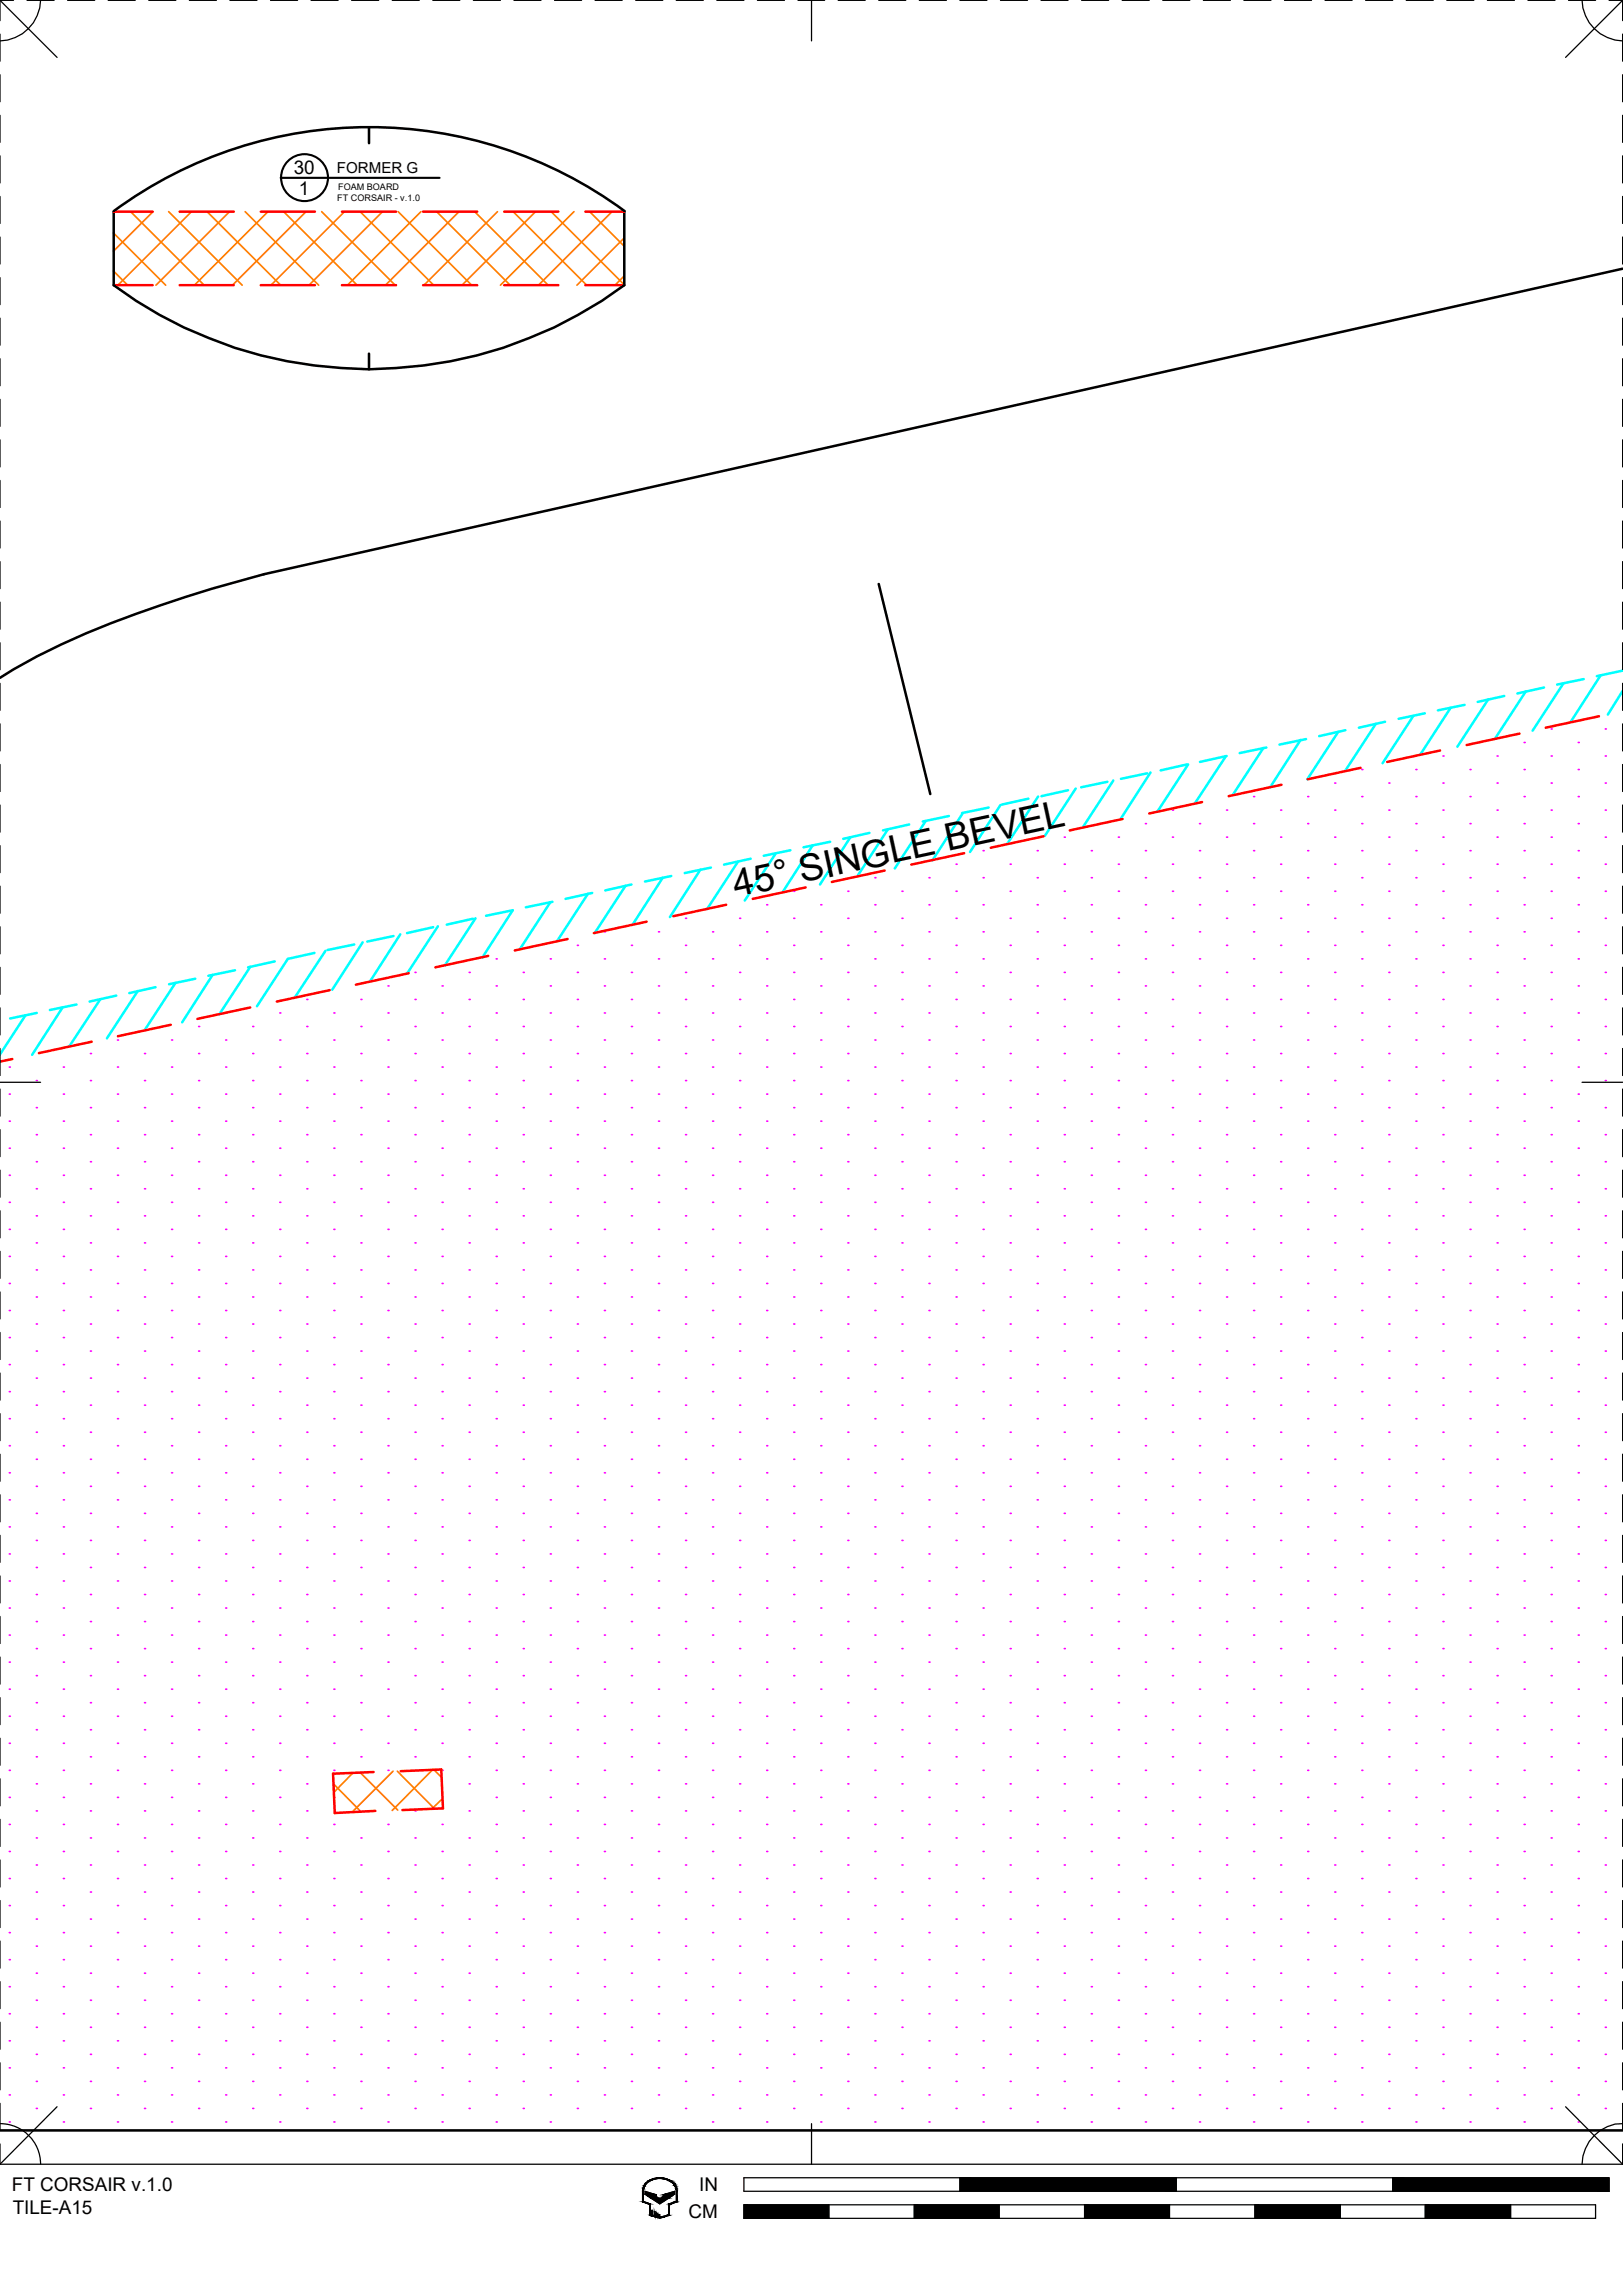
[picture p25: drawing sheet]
<svg xmlns="http://www.w3.org/2000/svg" width="190mm" height="267mm" viewBox="0 0 190 267" stroke-linecap="round" stroke-linejoin="round" font-family="sans-serif">
<defs><g id="words">
<text font-size="4.4" x="86.4" y="105.3" transform="rotate(-12 86.4 105.3)">45° SINGLE BEVEL</text>
<g font-size="2.2">
<text x="34.5" y="20.5">30</text>
<text x="35.1" y="22.9">1</text>
<text x="1.4" y="257.2">FT CORSAIR v.1.0</text>
<text x="82.1" y="257.2">IN</text>
<text x="1.5" y="259.9">TILE-A15</text>
<text x="80.8" y="260.4">CM</text>
</g>
<text font-size="1.8" x="39.5" y="20.3">FORMER G</text>
<g font-size="1.1">
<text x="39.6" y="23.6">FT CORSAIR - v.1.0</text>
<text x="39.7" y="22.3">FOAM BOARD</text>
</g>
</g></defs>
<!-- layer: 06 CAVITY -->
<g fill="none" stroke="#ff7f00" stroke-width=".2">
<path d="M13.3 31.8l1.7 1.7M13.3 27.4l6.1 6.1M13.5 24.8l-.2 .2M15.3 24.8l8.7 8.7M18 24.8l-4.7 4.7M19.8 24.8l8.6 8.7M22.5 24.8l-8.7 8.7M24.3 24.8l8.6 8.7M26.9 24.8l-8.6 8.7M28.8 24.8l8.6 8.7M31.5 24.8l-8.7 8.7M33.3 24.8l8.6 8.7"/>
<path d="M35.9 24.8l-8.6 8.7M37.8 24.8l8.6 8.7M40.4 24.8l-8.6 8.7M42.3 24.8l8.6 8.7M44.9 24.8l-8.6 8.7M46.7 24.8l8.7 8.7M49.4 24.8l-8.6 8.7M51.2 24.8l8.7 8.7M53.9 24.8l-8.7 8.7M55.7 24.8l8.6 8.7M58.4 24.8l-8.6 8.7M60.2 24.8l8.7 8.7"/>
<path d="M62.9 24.8l-8.7 8.7M64.7 24.8l8.6 8.6M67.4 24.8l-8.7 8.7M69.2 24.8l4.1 4.1M71.8 24.8l-8.6 8.7M73.3 27.9l-5.6 5.6M73.3 32.4l-1.1 1.1M39.1 209.4l3.3 3.3M41.4 208.1l-2.2 2.3M42.3 208.1l4.4 4.4M46.1 207.9l-4.8 4.8M46.6 207.9l4.4 4.4"/>
<path d="M50.8 207.7l-4.8 4.8M50.9 207.7l.9 .9M51.9 211.1l-1.2 1.2"/>
</g>
<!-- layer: 01 CUT -->
<path d="M43.3 15v1.8M13.3 24.8v8.7a50.4 50.4 0 0 0 60 0v-8.7M13.4 24.8a50.5 50.5 0 0 1 59.9 0M190.5 31.5l-159.5 35.9a150.7 150.7 0 0 0-23.8 8.2l-2.8 1.4-2.8 1.6-1.6 1M43.3 41.5v1.9M103.1 68.6l6.1 24.6M0 250.1h190.5" fill="none" stroke="#000" stroke-width=".3"/>
<!-- layer: 02 SCORE -->
<g fill="none" stroke="#f00" stroke-width=".3">
<path d="M13.3 24.8h4.6M13.4 33.5h4.5M21.1 24.8h6.3M21.1 33.5h6.3M30.6 24.8h6.4M30.6 33.5h6.4M40.1 24.8h6.4M40.1 33.5h6.4M49.7 24.8h6.3M49.7 33.5h6.3M59.2 24.8h6.3M59.2 33.5h6.3"/>
<path d="M68.7 24.8h4.6M68.7 33.5h4.5M122.5 98.2l-6.2 1.3M131.8 96.1l-6.2 1.4M141.1 94.2l-6.2 1.3M150.4 92.1l-6.2 1.4M159.7 90.1l-6.2 1.4M169 88.1l-6.2 1.3M178.4 86.1l-6.2 1.4M187.7 84.1l-6.3 1.3M29.4 118.3l-6.2 1.3M38.7 116.2l-6.2 1.4"/>
<path d="M48 114.2l-6.2 1.4M57.3 112.2l-6.2 1.4M66.6 110.2l-6.2 1.4M75.9 108.2l-6.2 1.3M85.2 106.2l-6.2 1.3M94.6 104.2l-6.2 1.3M103.8 102.2l-6.2 1.3M113.2 100.2l-6.2 1.3M1.4 124.3l-1.4 .3M10.8 122.3l-6.2 1.3M20 120.3l-6.2 1.3M43.9 208l-4.8 .2 .2 4.6 4.8-.2"/>
<path d="M47 207.9l4.8-.2 .2 4.6-4.8 .2"/>
</g>
<!-- layer: 07 DE-PAPER -->
<g fill="none" stroke="#f0f" stroke-width=".2">
<path d="M115.4 99.9h.1M121.7 99.9h.1M124.9 98.3h.1M128.1 99.9h.1M131.3 98.3h.1M134.4 99.9h.1M134.4 96.7h.1M137.6 98.3h.1M137.6 95.1h.1M140.8 99.9h.1M140.8 96.7h.1M144 98.3h.1"/>
<path d="M144 95.1h.1M147.1 99.9h.1M147.1 96.7h.1M147.1 93.5h.1M150.3 98.3h.1M150.3 95.1h.1M153.5 99.9h.1M153.5 96.7h.1M153.5 93.5h.1M156.7 98.3h.1M156.7 95.1h.1M156.7 91.9h.1"/>
<path d="M159.8 99.9h.1M159.8 96.7h.1M159.8 93.5h.1M159.8 90.3h.1M163 98.3h.1M163 95.1h.1M163 91.9h.1M166.2 99.9h.1M166.2 96.7h.1M166.2 93.5h.1M166.2 90.3h.1M169.4 98.3h.1"/>
<path d="M169.4 95.1h.1M169.4 91.9h.1M169.4 88.7h.1M172.5 99.9h.1M172.5 96.7h.1M172.5 93.5h.1M172.5 90.3h.1M175.7 98.3h.1M175.7 95.1h.1M175.7 91.9h.1M175.7 88.7h.1M178.9 99.9h.1"/>
<path d="M178.9 96.7h.1M178.9 93.5h.1M178.9 90.3h.1M178.9 87.2h.1M182.1 98.3h.1M182.1 95.1h.1M182.1 91.9h.1M182.1 88.7h.1M182.1 85.6h.1M185.2 99.9h.1M185.2 96.7h.1M185.2 93.5h.1"/>
<path d="M185.2 90.3h.1M185.2 87.2h.1M188.4 98.3h.1M188.4 95.1h.1M188.4 91.9h.1M188.4 88.7h.1M188.4 85.6h.1M26.5 118.9h.1M32.8 118.9h.1M36 117.3h.1M39.2 118.9h.1M42.4 117.3h.1"/>
<path d="M45.5 118.9h.1M45.5 115.7h.1M48.7 117.3h.1M48.7 114.1h.1M51.9 118.9h.1M51.9 115.7h.1M55.1 117.3h.1M55.1 114.1h.1M58.2 118.9h.1M58.2 115.7h.1M58.2 112.6h.1M61.4 117.3h.1"/>
<path d="M61.4 114.1h.1M64.6 118.9h.1M64.6 115.7h.1M64.6 112.6h.1M67.8 117.3h.1M67.8 114.1h.1M67.8 111h.1M70.9 118.9h.1M70.9 115.7h.1M70.9 112.6h.1M70.9 109.4h.1M74.1 117.3h.1"/>
<path d="M74.1 114.1h.1M74.1 111h.1M77.3 118.9h.1M77.3 115.7h.1M77.3 112.6h.1M77.3 109.4h.1M80.5 117.3h.1M80.5 114.1h.1M80.5 111h.1M80.5 107.8h.1M83.6 118.9h.1M83.6 115.7h.1"/>
<path d="M83.6 112.6h.1M83.6 109.4h.1M86.8 117.3h.1M86.8 114.1h.1M86.8 111h.1M86.8 107.8h.1M90 118.9h.1M90 115.7h.1M90 112.6h.1M90 109.4h.1M90 106.2h.1M93.2 117.3h.1"/>
<path d="M93.2 114.1h.1M93.2 111h.1M93.2 107.8h.1M93.2 104.6h.1M96.3 118.9h.1M96.3 115.7h.1M96.3 112.6h.1M96.3 109.4h.1M96.3 106.2h.1M99.5 117.3h.1M99.5 114.1h.1M99.5 111h.1"/>
<path d="M99.5 107.8h.1M99.5 104.6h.1M102.7 118.9h.1M102.7 115.7h.1M102.7 112.6h.1M102.7 109.4h.1M102.7 106.2h.1M102.7 103h.1M105.9 117.3h.1M105.9 114.1h.1M105.9 111h.1M105.9 107.8h.1"/>
<path d="M105.9 104.6h.1M109 118.9h.1M109 115.7h.1M109 112.6h.1M109 109.4h.1M109 106.2h.1M109 103h.1M112.2 117.3h.1M112.2 114.1h.1M112.2 111h.1M112.2 107.8h.1M112.2 104.6h.1"/>
<path d="M112.2 101.4h.1M115.4 118.9h.1M115.4 115.7h.1M115.4 112.6h.1M115.4 109.4h.1M115.4 106.2h.1M115.4 103h.1M118.6 117.3h.1M118.6 114.1h.1M118.6 111h.1M118.6 107.8h.1M118.6 104.6h.1"/>
<path d="M118.6 101.4h.1M121.7 118.9h.1M121.7 115.7h.1M121.7 112.6h.1M121.7 109.4h.1M121.7 106.2h.1M121.7 103h.1M124.9 117.3h.1M124.9 114.1h.1M124.9 111h.1M124.9 107.8h.1M124.9 104.6h.1"/>
<path d="M124.9 101.4h.1M128.1 118.9h.1M128.1 115.7h.1M128.1 112.6h.1M128.1 109.4h.1M128.1 106.2h.1M128.1 103h.1M131.3 117.3h.1M131.3 114.1h.1M131.3 111h.1M131.3 107.8h.1M131.3 104.6h.1"/>
<path d="M131.3 101.4h.1M134.4 118.9h.1M134.4 115.7h.1M134.4 112.6h.1M134.4 109.4h.1M134.4 106.2h.1M134.4 103h.1M137.6 117.3h.1M137.6 114.1h.1M137.6 111h.1M137.6 107.8h.1M137.6 104.6h.1"/>
<path d="M137.6 101.4h.1M140.8 118.9h.1M140.8 115.7h.1M140.8 112.6h.1M140.8 109.4h.1M140.8 106.2h.1M140.8 103h.1M144 117.3h.1M144 114.1h.1M144 111h.1M144 107.8h.1M144 104.6h.1"/>
<path d="M144 101.4h.1M147.1 118.9h.1M147.1 115.7h.1M147.1 112.6h.1M147.1 109.4h.1M147.1 106.2h.1M147.1 103h.1M150.3 117.3h.1M150.3 114.1h.1M150.3 111h.1M150.3 107.8h.1M150.3 104.6h.1"/>
<path d="M150.3 101.4h.1M153.5 118.9h.1M153.5 115.7h.1M153.5 112.6h.1M153.5 109.4h.1M153.5 106.2h.1M153.5 103h.1M156.7 117.3h.1M156.7 114.1h.1M156.7 111h.1M156.7 107.8h.1M156.7 104.6h.1"/>
<path d="M156.7 101.4h.1M159.8 118.9h.1M159.8 115.7h.1M159.8 112.6h.1M159.8 109.4h.1M159.8 106.2h.1M159.8 103h.1M163 117.3h.1M163 114.1h.1M163 111h.1M163 107.8h.1M163 104.6h.1"/>
<path d="M163 101.4h.1M166.2 118.9h.1M166.2 115.7h.1M166.2 112.6h.1M166.2 109.4h.1M166.2 106.2h.1M166.2 103h.1M169.4 117.3h.1M169.4 114.1h.1M169.4 111h.1M169.4 107.8h.1M169.4 104.6h.1"/>
<path d="M169.4 101.4h.1M172.5 118.9h.1M172.5 115.7h.1M172.5 112.6h.1M172.5 109.4h.1M172.5 106.2h.1M172.5 103h.1M175.7 117.3h.1M175.7 114.1h.1M175.7 111h.1M175.7 107.8h.1M175.7 104.6h.1"/>
<path d="M175.7 101.4h.1M178.9 118.9h.1M178.9 115.7h.1M178.9 112.6h.1M178.9 109.4h.1M178.9 106.2h.1M178.9 103h.1M182.1 117.3h.1M182.1 114.1h.1M182.1 111h.1M182.1 107.8h.1M182.1 104.6h.1"/>
<path d="M182.1 101.4h.1M185.2 118.9h.1M185.2 115.7h.1M185.2 112.6h.1M185.2 109.4h.1M185.2 106.2h.1M185.2 103h.1M188.4 117.3h.1M188.4 114.1h.1M188.4 111h.1M188.4 107.8h.1M188.4 104.6h.1"/>
<path d="M188.4 101.4h.1M1.1 138h.1M1.1 134.8h.1M1.1 131.6h.1M1.1 128.4h.1M1.1 125.3h.1M4.3 139.5h.1M4.3 136.4h.1M4.3 133.2h.1M4.3 130h.1M4.3 126.8h.1M7.4 138h.1"/>
<path d="M7.4 134.8h.1M7.4 131.6h.1M7.4 128.4h.1M7.4 125.3h.1M10.6 139.5h.1M10.6 136.4h.1M10.6 133.2h.1M10.6 130h.1M10.6 126.8h.1M10.6 123.7h.1M13.8 138h.1M13.8 134.8h.1"/>
<path d="M13.8 131.6h.1M13.8 128.4h.1M13.8 125.3h.1M13.8 122.1h.1M17 139.5h.1M17 136.4h.1M17 133.2h.1M17 130h.1M17 126.8h.1M17 123.7h.1M20.1 138h.1M20.1 134.8h.1"/>
<path d="M20.1 131.6h.1M20.1 128.4h.1M20.1 125.3h.1M20.1 122.1h.1M23.3 139.5h.1M23.3 136.4h.1M23.3 133.2h.1M23.3 130h.1M23.3 126.8h.1M23.3 123.7h.1M23.3 120.5h.1M26.5 138h.1"/>
<path d="M26.5 134.8h.1M26.5 131.6h.1M26.5 128.4h.1M26.5 125.3h.1M26.5 122.1h.1M29.7 139.5h.1M29.7 136.4h.1M29.7 133.2h.1M29.7 130h.1M29.7 126.8h.1M29.7 123.7h.1M29.7 120.5h.1"/>
<path d="M32.8 138h.1M32.8 134.8h.1M32.8 131.6h.1M32.8 128.4h.1M32.8 125.3h.1M32.8 122.1h.1M36 139.5h.1M36 136.4h.1M36 133.2h.1M36 130h.1M36 126.8h.1M36 123.7h.1"/>
<path d="M36 120.5h.1M39.2 138h.1M39.2 134.8h.1M39.2 131.6h.1M39.2 128.4h.1M39.2 125.3h.1M39.2 122.1h.1M42.4 139.5h.1M42.4 136.4h.1M42.4 133.2h.1M42.4 130h.1M42.4 126.8h.1"/>
<path d="M42.4 123.7h.1M42.4 120.5h.1M45.5 138h.1M45.5 134.8h.1M45.5 131.6h.1M45.5 128.4h.1M45.5 125.3h.1M45.5 122.1h.1M48.7 139.5h.1M48.7 136.4h.1M48.7 133.2h.1M48.7 130h.1"/>
<path d="M48.7 126.8h.1M48.7 123.7h.1M48.7 120.5h.1M51.9 138h.1M51.9 134.8h.1M51.9 131.6h.1M51.9 128.4h.1M51.9 125.3h.1M51.9 122.1h.1M55.1 139.5h.1M55.1 136.4h.1M55.1 133.2h.1"/>
<path d="M55.1 130h.1M55.1 126.8h.1M55.1 123.7h.1M55.1 120.5h.1M58.2 138h.1M58.2 134.8h.1M58.2 131.6h.1M58.2 128.4h.1M58.2 125.3h.1M58.2 122.1h.1M61.4 139.5h.1M61.4 136.4h.1"/>
<path d="M61.4 133.2h.1M61.4 130h.1M61.4 126.8h.1M61.4 123.7h.1M61.4 120.5h.1M64.6 138h.1M64.6 134.8h.1M64.6 131.6h.1M64.6 128.4h.1M64.6 125.3h.1M64.6 122.1h.1M67.8 139.5h.1"/>
<path d="M67.8 136.4h.1M67.8 133.2h.1M67.8 130h.1M67.8 126.8h.1M67.8 123.7h.1M67.8 120.5h.1M70.9 138h.1M70.9 134.8h.1M70.9 131.6h.1M70.9 128.4h.1M70.9 125.3h.1M70.9 122.1h.1"/>
<path d="M74.1 139.5h.1M74.1 136.4h.1M74.1 133.2h.1M74.1 130h.1M74.1 126.8h.1M74.1 123.7h.1M74.1 120.5h.1M77.3 138h.1M77.3 134.8h.1M77.3 131.6h.1M77.3 128.4h.1M77.3 125.3h.1"/>
<path d="M77.3 122.1h.1M80.5 139.5h.1M80.5 136.4h.1M80.5 133.2h.1M80.5 130h.1M80.5 126.8h.1M80.5 123.7h.1M80.5 120.5h.1M83.6 138h.1M83.6 134.8h.1M83.6 131.6h.1M83.6 128.4h.1"/>
<path d="M83.6 125.3h.1M83.6 122.1h.1M86.8 139.5h.1M86.8 136.4h.1M86.8 133.2h.1M86.8 130h.1M86.8 126.8h.1M86.8 123.7h.1M86.8 120.5h.1M90 138h.1M90 134.8h.1M90 131.6h.1"/>
<path d="M90 128.4h.1M90 125.3h.1M90 122.1h.1M93.2 139.5h.1M93.2 136.4h.1M93.2 133.2h.1M93.2 130h.1M93.2 126.8h.1M93.2 123.7h.1M93.2 120.5h.1M96.3 138h.1M96.3 134.8h.1"/>
<path d="M96.3 131.6h.1M96.3 128.4h.1M96.3 125.3h.1M96.3 122.1h.1M99.5 139.5h.1M99.5 136.4h.1M99.5 133.2h.1M99.5 130h.1M99.5 126.8h.1M99.5 123.7h.1M99.5 120.5h.1M102.7 138h.1"/>
<path d="M102.7 134.8h.1M102.7 131.6h.1M102.7 128.4h.1M102.7 125.3h.1M102.7 122.1h.1M105.9 139.5h.1M105.9 136.4h.1M105.9 133.2h.1M105.9 130h.1M105.9 126.8h.1M105.9 123.7h.1M105.9 120.5h.1"/>
<path d="M109 138h.1M109 134.8h.1M109 131.6h.1M109 128.4h.1M109 125.3h.1M109 122.1h.1M112.2 139.5h.1M112.2 136.4h.1M112.2 133.2h.1M112.2 130h.1M112.2 126.8h.1M112.2 123.7h.1"/>
<path d="M112.2 120.5h.1M115.4 138h.1M115.4 134.8h.1M115.4 131.6h.1M115.4 128.4h.1M115.4 125.3h.1M115.4 122.1h.1M118.6 139.5h.1M118.6 136.4h.1M118.6 133.2h.1M118.6 130h.1M118.6 126.8h.1"/>
<path d="M118.6 123.7h.1M118.6 120.5h.1M121.7 138h.1M121.7 134.8h.1M121.7 131.6h.1M121.7 128.4h.1M121.7 125.3h.1M121.7 122.1h.1M124.9 139.5h.1M124.9 136.4h.1M124.9 133.2h.1M124.9 130h.1"/>
<path d="M124.9 126.8h.1M124.9 123.7h.1M124.9 120.5h.1M128.1 138h.1M128.1 134.8h.1M128.1 131.6h.1M128.1 128.4h.1M128.1 125.3h.1M128.1 122.1h.1M131.3 139.5h.1M131.3 136.4h.1M131.3 133.2h.1"/>
<path d="M131.3 130h.1M131.3 126.8h.1M131.3 123.7h.1M131.3 120.5h.1M134.4 138h.1M134.4 134.8h.1M134.4 131.6h.1M134.4 128.4h.1M134.4 125.3h.1M134.4 122.1h.1M137.6 139.5h.1M137.6 136.4h.1"/>
<path d="M137.6 133.2h.1M137.6 130h.1M137.6 126.8h.1M137.6 123.7h.1M137.6 120.5h.1M140.8 138h.1M140.8 134.8h.1M140.8 131.6h.1M140.8 128.4h.1M140.8 125.3h.1M140.8 122.1h.1M144 139.5h.1"/>
<path d="M144 136.4h.1M144 133.2h.1M144 130h.1M144 126.8h.1M144 123.7h.1M144 120.5h.1M147.1 138h.1M147.1 134.8h.1M147.1 131.6h.1M147.1 128.4h.1M147.1 125.3h.1M147.1 122.1h.1"/>
<path d="M150.3 139.5h.1M150.3 136.4h.1M150.3 133.2h.1M150.3 130h.1M150.3 126.8h.1M150.3 123.7h.1M150.3 120.5h.1M153.5 138h.1M153.5 134.8h.1M153.5 131.6h.1M153.5 128.4h.1M153.5 125.3h.1"/>
<path d="M153.5 122.1h.1M156.7 139.5h.1M156.7 136.4h.1M156.7 133.2h.1M156.7 130h.1M156.7 126.8h.1M156.7 123.7h.1M156.7 120.5h.1M159.8 138h.1M159.8 134.8h.1M159.8 131.6h.1M159.8 128.4h.1"/>
<path d="M159.8 125.3h.1M159.8 122.1h.1M163 139.5h.1M163 136.4h.1M163 133.2h.1M163 130h.1M163 126.8h.1M163 123.7h.1M163 120.5h.1M166.2 138h.1M166.2 134.8h.1M166.2 131.6h.1"/>
<path d="M166.2 128.4h.1M166.2 125.3h.1M166.2 122.1h.1M169.4 139.5h.1M169.4 136.4h.1M169.4 133.2h.1M169.4 130h.1M169.4 126.8h.1M169.4 123.7h.1M169.4 120.5h.1M172.5 138h.1M172.5 134.8h.1"/>
<path d="M172.5 131.6h.1M172.5 128.4h.1M172.5 125.3h.1M172.5 122.1h.1M175.7 139.5h.1M175.7 136.4h.1M175.7 133.2h.1M175.7 130h.1M175.7 126.8h.1M175.7 123.7h.1M175.7 120.5h.1M178.9 138h.1"/>
<path d="M178.9 134.8h.1M178.9 131.6h.1M178.9 128.4h.1M178.9 125.3h.1M178.9 122.1h.1M182.1 139.5h.1M182.1 136.4h.1M182.1 133.2h.1M182.1 130h.1M182.1 126.8h.1M182.1 123.7h.1M182.1 120.5h.1"/>
<path d="M185.2 138h.1M185.2 134.8h.1M185.2 131.6h.1M185.2 128.4h.1M185.2 125.3h.1M185.2 122.1h.1M188.4 139.5h.1M188.4 136.4h.1M188.4 133.2h.1M188.4 130h.1M188.4 126.8h.1M188.4 123.7h.1"/>
<path d="M188.4 120.5h.1M1.1 157h.1M1.1 153.8h.1M1.1 150.7h.1M1.1 147.5h.1M1.1 144.3h.1M1.1 141.1h.1M4.3 158.6h.1M4.3 155.4h.1M4.3 152.2h.1M4.3 149.1h.1M4.3 145.9h.1"/>
<path d="M4.3 142.7h.1M7.4 157h.1M7.4 153.8h.1M7.4 150.7h.1M7.4 147.5h.1M7.4 144.3h.1M7.4 141.1h.1M10.6 158.6h.1M10.6 155.4h.1M10.6 152.2h.1M10.6 149.1h.1M10.6 145.9h.1"/>
<path d="M10.6 142.7h.1M13.8 157h.1M13.8 153.8h.1M13.8 150.7h.1M13.8 147.5h.1M13.8 144.3h.1M13.8 141.1h.1M17 158.6h.1M17 155.4h.1M17 152.2h.1M17 149.1h.1M17 145.9h.1"/>
<path d="M17 142.7h.1M20.1 157h.1M20.1 153.8h.1M20.1 150.7h.1M20.1 147.5h.1M20.1 144.3h.1M20.1 141.1h.1M23.3 158.6h.1M23.3 155.4h.1M23.3 152.2h.1M23.3 149.1h.1M23.3 145.9h.1"/>
<path d="M23.3 142.7h.1M26.5 157h.1M26.5 153.8h.1M26.5 150.7h.1M26.5 147.5h.1M26.5 144.3h.1M26.5 141.1h.1M29.7 158.6h.1M29.7 155.4h.1M29.7 152.2h.1M29.7 149.1h.1M29.7 145.9h.1"/>
<path d="M29.7 142.7h.1M32.8 157h.1M32.8 153.8h.1M32.8 150.7h.1M32.8 147.5h.1M32.8 144.3h.1M32.8 141.1h.1M36 158.6h.1M36 155.4h.1M36 152.2h.1M36 149.1h.1M36 145.9h.1"/>
<path d="M36 142.7h.1M39.2 157h.1M39.2 153.8h.1M39.2 150.7h.1M39.2 147.5h.1M39.2 144.3h.1M39.2 141.1h.1M42.4 158.6h.1M42.4 155.4h.1M42.4 152.2h.1M42.4 149.1h.1M42.4 145.9h.1"/>
<path d="M42.4 142.7h.1M45.5 157h.1M45.5 153.8h.1M45.5 150.7h.1M45.5 147.5h.1M45.5 144.3h.1M45.5 141.1h.1M48.7 158.6h.1M48.7 155.4h.1M48.7 152.2h.1M48.7 149.1h.1M48.7 145.9h.1"/>
<path d="M48.7 142.7h.1M51.9 157h.1M51.9 153.8h.1M51.9 150.7h.1M51.9 147.5h.1M51.9 144.3h.1M51.9 141.1h.1M55.1 158.6h.1M55.1 155.4h.1M55.1 152.2h.1M55.1 149.1h.1M55.1 145.9h.1"/>
<path d="M55.1 142.7h.1M58.2 157h.1M58.2 153.8h.1M58.2 150.7h.1M58.2 147.5h.1M58.2 144.3h.1M58.2 141.1h.1M61.4 158.6h.1M61.4 155.4h.1M61.4 152.2h.1M61.4 149.1h.1M61.4 145.9h.1"/>
<path d="M61.4 142.7h.1M64.6 157h.1M64.6 153.8h.1M64.6 150.7h.1M64.6 147.5h.1M64.6 144.3h.1M64.6 141.1h.1M67.8 158.6h.1M67.8 155.4h.1M67.8 152.2h.1M67.8 149.1h.1M67.8 145.9h.1"/>
<path d="M67.8 142.7h.1M70.9 157h.1M70.9 153.8h.1M70.9 150.7h.1M70.9 147.5h.1M70.9 144.3h.1M70.9 141.1h.1M74.1 158.6h.1M74.1 155.4h.1M74.1 152.2h.1M74.1 149.1h.1M74.1 145.9h.1"/>
<path d="M74.1 142.7h.1M77.3 157h.1M77.3 153.8h.1M77.3 150.7h.1M77.3 147.5h.1M77.3 144.3h.1M77.3 141.1h.1M80.5 158.6h.1M80.5 155.4h.1M80.5 152.2h.1M80.5 149.1h.1M80.5 145.9h.1"/>
<path d="M80.5 142.7h.1M83.6 157h.1M83.6 153.8h.1M83.6 150.7h.1M83.6 147.5h.1M83.6 144.3h.1M83.6 141.1h.1M86.8 158.6h.1M86.8 155.4h.1M86.8 152.2h.1M86.8 149.1h.1M86.8 145.9h.1"/>
<path d="M86.8 142.7h.1M90 157h.1M90 153.8h.1M90 150.7h.1M90 147.5h.1M90 144.3h.1M90 141.1h.1M93.2 158.6h.1M93.2 155.4h.1M93.2 152.2h.1M93.2 149.1h.1M93.2 145.9h.1"/>
<path d="M93.2 142.7h.1M96.3 157h.1M96.3 153.8h.1M96.3 150.7h.1M96.3 147.5h.1M96.3 144.3h.1M96.3 141.1h.1M99.5 158.6h.1M99.5 155.4h.1M99.5 152.2h.1M99.5 149.1h.1M99.5 145.9h.1"/>
<path d="M99.5 142.7h.1M102.7 157h.1M102.7 153.8h.1M102.7 150.7h.1M102.7 147.5h.1M102.7 144.3h.1M102.7 141.1h.1M105.9 158.6h.1M105.9 155.4h.1M105.9 152.2h.1M105.9 149.1h.1M105.9 145.9h.1"/>
<path d="M105.9 142.7h.1M109 157h.1M109 153.8h.1M109 150.7h.1M109 147.5h.1M109 144.3h.1M109 141.1h.1M112.2 158.6h.1M112.2 155.4h.1M112.2 152.2h.1M112.2 149.1h.1M112.2 145.9h.1"/>
<path d="M112.2 142.7h.1M115.4 157h.1M115.4 153.8h.1M115.4 150.7h.1M115.4 147.5h.1M115.4 144.3h.1M115.4 141.1h.1M118.6 158.6h.1M118.6 155.4h.1M118.6 152.2h.1M118.6 149.1h.1M118.6 145.9h.1"/>
<path d="M118.6 142.7h.1M121.7 157h.1M121.7 153.8h.1M121.7 150.7h.1M121.7 147.5h.1M121.7 144.3h.1M121.7 141.1h.1M124.9 158.6h.1M124.9 155.4h.1M124.9 152.2h.1M124.9 149.1h.1M124.9 145.9h.1"/>
<path d="M124.9 142.7h.1M128.1 157h.1M128.1 153.8h.1M128.1 150.7h.1M128.1 147.5h.1M128.1 144.3h.1M128.1 141.1h.1M131.3 158.6h.1M131.3 155.4h.1M131.3 152.2h.1M131.3 149.1h.1M131.3 145.9h.1"/>
<path d="M131.3 142.7h.1M134.4 157h.1M134.4 153.8h.1M134.4 150.7h.1M134.4 147.5h.1M134.4 144.3h.1M134.4 141.1h.1M137.6 158.6h.1M137.6 155.4h.1M137.6 152.2h.1M137.6 149.1h.1M137.6 145.9h.1"/>
<path d="M137.6 142.7h.1M140.8 157h.1M140.8 153.8h.1M140.8 150.7h.1M140.8 147.5h.1M140.8 144.3h.1M140.8 141.1h.1M144 158.6h.1M144 155.4h.1M144 152.2h.1M144 149.1h.1M144 145.9h.1"/>
<path d="M144 142.7h.1M147.1 157h.1M147.1 153.8h.1M147.1 150.7h.1M147.1 147.5h.1M147.1 144.3h.1M147.1 141.1h.1M150.3 158.6h.1M150.3 155.4h.1M150.3 152.2h.1M150.3 149.1h.1M150.3 145.9h.1"/>
<path d="M150.3 142.7h.1M153.5 157h.1M153.5 153.8h.1M153.5 150.7h.1M153.5 147.5h.1M153.5 144.3h.1M153.5 141.1h.1M156.7 158.6h.1M156.7 155.4h.1M156.7 152.2h.1M156.7 149.1h.1M156.7 145.9h.1"/>
<path d="M156.7 142.7h.1M159.8 157h.1M159.8 153.8h.1M159.8 150.7h.1M159.8 147.5h.1M159.8 144.3h.1M159.8 141.1h.1M163 158.6h.1M163 155.4h.1M163 152.2h.1M163 149.1h.1M163 145.9h.1"/>
<path d="M163 142.7h.1M166.2 157h.1M166.2 153.8h.1M166.2 150.7h.1M166.2 147.5h.1M166.2 144.3h.1M166.2 141.1h.1M169.4 158.6h.1M169.4 155.4h.1M169.4 152.2h.1M169.4 149.1h.1M169.4 145.9h.1"/>
<path d="M169.4 142.7h.1M172.5 157h.1M172.5 153.8h.1M172.5 150.7h.1M172.5 147.5h.1M172.5 144.3h.1M172.5 141.1h.1M175.7 158.6h.1M175.7 155.4h.1M175.7 152.2h.1M175.7 149.1h.1M175.7 145.9h.1"/>
<path d="M175.7 142.7h.1M178.9 157h.1M178.9 153.8h.1M178.9 150.7h.1M178.9 147.5h.1M178.9 144.3h.1M178.9 141.1h.1M182.1 158.6h.1M182.1 155.4h.1M182.1 152.2h.1M182.1 149.1h.1M182.1 145.9h.1"/>
<path d="M182.1 142.7h.1M185.2 157h.1M185.2 153.8h.1M185.2 150.7h.1M185.2 147.5h.1M185.2 144.3h.1M185.2 141.1h.1M188.4 158.6h.1M188.4 155.4h.1M188.4 152.2h.1M188.4 149.1h.1M188.4 145.9h.1"/>
<path d="M188.4 142.7h.1M1.1 179.2h.1M1.1 176.1h.1M1.1 172.9h.1M1.1 169.7h.1M1.1 166.5h.1M1.1 163.4h.1M1.1 160.2h.1M4.3 177.6h.1M4.3 174.5h.1M4.3 171.3h.1M4.3 168.1h.1"/>
<path d="M4.3 164.9h.1M4.3 161.8h.1M7.4 179.2h.1M7.4 176.1h.1M7.4 172.9h.1M7.4 169.7h.1M7.4 166.5h.1M7.4 163.4h.1M7.4 160.2h.1M10.6 177.6h.1M10.6 174.5h.1M10.6 171.3h.1"/>
<path d="M10.6 168.1h.1M10.6 164.9h.1M10.6 161.8h.1M13.8 179.2h.1M13.8 176.1h.1M13.8 172.9h.1M13.8 169.7h.1M13.8 166.5h.1M13.8 163.4h.1M13.8 160.2h.1M17 177.6h.1M17 174.5h.1"/>
<path d="M17 171.3h.1M17 168.1h.1M17 164.9h.1M17 161.8h.1M20.1 179.2h.1M20.1 176.1h.1M20.1 172.9h.1M20.1 169.7h.1M20.1 166.5h.1M20.1 163.4h.1M20.1 160.2h.1M23.3 177.6h.1"/>
<path d="M23.3 174.5h.1M23.3 171.3h.1M23.3 168.1h.1M23.3 164.9h.1M23.3 161.8h.1M26.5 179.2h.1M26.5 176.1h.1M26.5 172.9h.1M26.5 169.7h.1M26.5 166.5h.1M26.5 163.4h.1M26.5 160.2h.1"/>
<path d="M29.7 177.6h.1M29.7 174.5h.1M29.7 171.3h.1M29.7 168.1h.1M29.7 164.9h.1M29.7 161.8h.1M32.8 179.2h.1M32.8 176.1h.1M32.8 172.9h.1M32.8 169.7h.1M32.8 166.5h.1M32.8 163.4h.1"/>
<path d="M32.8 160.2h.1M36 177.6h.1M36 174.5h.1M36 171.3h.1M36 168.1h.1M36 164.9h.1M36 161.8h.1M39.2 179.2h.1M39.2 176.1h.1M39.2 172.9h.1M39.2 169.7h.1M39.2 166.5h.1"/>
<path d="M39.2 163.4h.1M39.2 160.2h.1M42.4 177.6h.1M42.4 174.5h.1M42.4 171.3h.1M42.4 168.1h.1M42.4 164.9h.1M42.4 161.8h.1M45.5 179.2h.1M45.5 176.1h.1M45.5 172.9h.1M45.5 169.7h.1"/>
<path d="M45.5 166.5h.1M45.5 163.4h.1M45.5 160.2h.1M48.7 177.6h.1M48.7 174.5h.1M48.7 171.3h.1M48.7 168.1h.1M48.7 164.9h.1M48.7 161.8h.1M51.9 179.2h.1M51.9 176.1h.1M51.9 172.9h.1"/>
<path d="M51.9 169.7h.1M51.9 166.5h.1M51.9 163.4h.1M51.9 160.2h.1M55.1 177.6h.1M55.1 174.5h.1M55.1 171.3h.1M55.1 168.1h.1M55.1 164.9h.1M55.1 161.8h.1M58.2 179.2h.1M58.2 176.1h.1"/>
<path d="M58.2 172.9h.1M58.2 169.7h.1M58.2 166.5h.1M58.2 163.4h.1M58.2 160.2h.1M61.4 177.6h.1M61.4 174.5h.1M61.4 171.3h.1M61.4 168.1h.1M61.4 164.9h.1M61.4 161.8h.1M64.6 179.2h.1"/>
<path d="M64.6 176.1h.1M64.6 172.9h.1M64.6 169.7h.1M64.6 166.5h.1M64.6 163.4h.1M64.6 160.2h.1M67.8 177.6h.1M67.8 174.5h.1M67.8 171.3h.1M67.8 168.1h.1M67.8 164.9h.1M67.8 161.8h.1"/>
<path d="M70.9 179.2h.1M70.9 176.1h.1M70.9 172.9h.1M70.9 169.7h.1M70.9 166.5h.1M70.9 163.4h.1M70.9 160.2h.1M74.1 177.6h.1M74.1 174.5h.1M74.1 171.3h.1M74.1 168.1h.1M74.1 164.9h.1"/>
<path d="M74.1 161.8h.1M77.3 179.2h.1M77.3 176.1h.1M77.3 172.9h.1M77.3 169.7h.1M77.3 166.5h.1M77.3 163.4h.1M77.3 160.2h.1M80.5 177.6h.1M80.5 174.5h.1M80.5 171.3h.1M80.5 168.1h.1"/>
<path d="M80.5 164.9h.1M80.5 161.8h.1M83.6 179.2h.1M83.6 176.1h.1M83.6 172.9h.1M83.6 169.7h.1M83.6 166.5h.1M83.6 163.4h.1M83.6 160.2h.1M86.8 177.6h.1M86.8 174.5h.1M86.8 171.3h.1"/>
<path d="M86.8 168.1h.1M86.8 164.9h.1M86.8 161.8h.1M90 179.2h.1M90 176.1h.1M90 172.9h.1M90 169.7h.1M90 166.5h.1M90 163.4h.1M90 160.2h.1M93.2 177.6h.1M93.2 174.5h.1"/>
<path d="M93.2 171.3h.1M93.2 168.1h.1M93.2 164.9h.1M93.2 161.8h.1M96.3 179.2h.1M96.3 176.1h.1M96.3 172.9h.1M96.3 169.7h.1M96.3 166.5h.1M96.3 163.4h.1M96.3 160.2h.1M99.5 177.6h.1"/>
<path d="M99.5 174.5h.1M99.5 171.3h.1M99.5 168.1h.1M99.5 164.9h.1M99.5 161.8h.1M102.7 179.2h.1M102.7 176.1h.1M102.7 172.9h.1M102.7 169.7h.1M102.7 166.5h.1M102.7 163.4h.1M102.7 160.2h.1"/>
<path d="M105.9 177.6h.1M105.9 174.5h.1M105.9 171.3h.1M105.9 168.1h.1M105.9 164.9h.1M105.9 161.8h.1M109 179.2h.1M109 176.1h.1M109 172.9h.1M109 169.7h.1M109 166.5h.1M109 163.4h.1"/>
<path d="M109 160.2h.1M112.2 177.6h.1M112.2 174.5h.1M112.2 171.3h.1M112.2 168.1h.1M112.2 164.9h.1M112.2 161.8h.1M115.4 179.2h.1M115.4 176.1h.1M115.4 172.9h.1M115.4 169.7h.1M115.4 166.5h.1"/>
<path d="M115.4 163.4h.1M115.4 160.2h.1M118.6 177.6h.1M118.6 174.5h.1M118.6 171.3h.1M118.6 168.1h.1M118.6 164.9h.1M118.6 161.8h.1M121.7 179.2h.1M121.7 176.1h.1M121.7 172.9h.1M121.7 169.7h.1"/>
<path d="M121.7 166.5h.1M121.7 163.4h.1M121.7 160.2h.1M124.9 177.6h.1M124.9 174.5h.1M124.9 171.3h.1M124.9 168.1h.1M124.9 164.9h.1M124.9 161.8h.1M128.1 179.2h.1M128.1 176.1h.1M128.1 172.9h.1"/>
<path d="M128.1 169.7h.1M128.1 166.5h.1M128.1 163.4h.1M128.1 160.2h.1M131.3 177.6h.1M131.3 174.5h.1M131.3 171.3h.1M131.3 168.1h.1M131.3 164.9h.1M131.3 161.8h.1M134.4 179.2h.1M134.4 176.1h.1"/>
<path d="M134.4 172.9h.1M134.4 169.7h.1M134.4 166.5h.1M134.4 163.4h.1M134.4 160.2h.1M137.6 177.6h.1M137.6 174.5h.1M137.6 171.3h.1M137.6 168.1h.1M137.6 164.9h.1M137.6 161.8h.1M140.8 179.2h.1"/>
<path d="M140.8 176.1h.1M140.8 172.9h.1M140.8 169.7h.1M140.8 166.5h.1M140.8 163.4h.1M140.8 160.2h.1M144 177.6h.1M144 174.5h.1M144 171.3h.1M144 168.1h.1M144 164.9h.1M144 161.8h.1"/>
<path d="M147.1 179.2h.1M147.1 176.1h.1M147.1 172.9h.1M147.1 169.7h.1M147.1 166.5h.1M147.1 163.4h.1M147.1 160.2h.1M150.3 177.6h.1M150.3 174.5h.1M150.3 171.3h.1M150.3 168.1h.1M150.3 164.9h.1"/>
<path d="M150.3 161.8h.1M153.5 179.2h.1M153.5 176.1h.1M153.5 172.9h.1M153.5 169.7h.1M153.5 166.5h.1M153.5 163.4h.1M153.5 160.2h.1M156.7 177.6h.1M156.7 174.5h.1M156.7 171.3h.1M156.7 168.1h.1"/>
<path d="M156.7 164.9h.1M156.7 161.8h.1M159.8 179.2h.1M159.8 176.1h.1M159.8 172.9h.1M159.8 169.7h.1M159.8 166.5h.1M159.8 163.4h.1M159.8 160.2h.1M163 177.6h.1M163 174.5h.1M163 171.3h.1"/>
<path d="M163 168.1h.1M163 164.9h.1M163 161.8h.1M166.2 179.2h.1M166.2 176.1h.1M166.2 172.9h.1M166.2 169.7h.1M166.2 166.5h.1M166.2 163.4h.1M166.2 160.2h.1M169.4 177.6h.1M169.4 174.5h.1"/>
<path d="M169.4 171.3h.1M169.4 168.1h.1M169.4 164.9h.1M169.4 161.8h.1M172.5 179.2h.1M172.5 176.1h.1M172.5 172.9h.1M172.5 169.7h.1M172.5 166.5h.1M172.5 163.4h.1M172.5 160.2h.1M175.7 177.6h.1"/>
<path d="M175.7 174.5h.1M175.7 171.3h.1M175.7 168.1h.1M175.7 164.9h.1M175.7 161.8h.1M178.9 179.2h.1M178.9 176.1h.1M178.9 172.9h.1M178.9 169.7h.1M178.9 166.5h.1M178.9 163.4h.1M178.9 160.2h.1"/>
<path d="M182.1 177.6h.1M182.1 174.5h.1M182.1 171.3h.1M182.1 168.1h.1M182.1 164.9h.1M182.1 161.8h.1M185.2 179.2h.1M185.2 176.1h.1M185.2 172.9h.1M185.2 169.7h.1M185.2 166.5h.1M185.2 163.4h.1"/>
<path d="M185.2 160.2h.1M188.4 177.6h.1M188.4 174.5h.1M188.4 171.3h.1M188.4 168.1h.1M188.4 164.9h.1M188.4 161.8h.1M1.1 198.3h.1M1.1 195.1h.1M1.1 191.9h.1M1.1 188.8h.1M1.1 185.6h.1"/>
<path d="M1.1 182.4h.1M4.3 199.9h.1M4.3 196.7h.1M4.3 193.5h.1M4.3 190.3h.1M4.3 187.2h.1M4.3 184h.1M4.3 180.8h.1M7.4 198.3h.1M7.4 195.1h.1M7.4 191.9h.1M7.4 188.8h.1"/>
<path d="M7.4 185.6h.1M7.4 182.4h.1M10.6 199.9h.1M10.6 196.7h.1M10.6 193.5h.1M10.6 190.3h.1M10.6 187.2h.1M10.6 184h.1M10.6 180.8h.1M13.8 198.3h.1M13.8 195.1h.1M13.8 191.9h.1"/>
<path d="M13.8 188.8h.1M13.8 185.6h.1M13.8 182.4h.1M17 199.9h.1M17 196.7h.1M17 193.5h.1M17 190.3h.1M17 187.2h.1M17 184h.1M17 180.8h.1M20.1 198.3h.1M20.1 195.1h.1"/>
<path d="M20.1 191.9h.1M20.1 188.8h.1M20.1 185.6h.1M20.1 182.4h.1M23.3 199.9h.1M23.3 196.7h.1M23.3 193.5h.1M23.3 190.3h.1M23.3 187.2h.1M23.3 184h.1M23.3 180.8h.1M26.5 198.3h.1"/>
<path d="M26.5 195.1h.1M26.5 191.9h.1M26.5 188.8h.1M26.5 185.6h.1M26.5 182.4h.1M29.7 199.9h.1M29.7 196.7h.1M29.7 193.5h.1M29.7 190.3h.1M29.7 187.2h.1M29.7 184h.1M29.7 180.8h.1"/>
<path d="M32.8 198.3h.1M32.8 195.1h.1M32.8 191.9h.1M32.8 188.8h.1M32.8 185.6h.1M32.8 182.4h.1M36 199.9h.1M36 196.7h.1M36 193.5h.1M36 190.3h.1M36 187.2h.1M36 184h.1"/>
<path d="M36 180.8h.1M39.2 198.3h.1M39.2 195.1h.1M39.2 191.9h.1M39.2 188.8h.1M39.2 185.6h.1M39.2 182.4h.1M42.4 199.9h.1M42.4 196.7h.1M42.4 193.5h.1M42.4 190.3h.1M42.4 187.2h.1"/>
<path d="M42.4 184h.1M42.4 180.8h.1M45.5 198.3h.1M45.5 195.1h.1M45.5 191.9h.1M45.5 188.8h.1M45.5 185.6h.1M45.5 182.4h.1M48.7 199.9h.1M48.7 196.7h.1M48.7 193.5h.1M48.7 190.3h.1"/>
<path d="M48.7 187.2h.1M48.7 184h.1M48.7 180.8h.1M51.9 198.3h.1M51.9 195.1h.1M51.9 191.9h.1M51.9 188.8h.1M51.9 185.6h.1M51.9 182.4h.1M55.1 199.9h.1M55.1 196.7h.1M55.1 193.5h.1"/>
<path d="M55.1 190.3h.1M55.1 187.2h.1M55.1 184h.1M55.1 180.8h.1M58.2 198.3h.1M58.2 195.1h.1M58.2 191.9h.1M58.2 188.8h.1M58.2 185.6h.1M58.2 182.4h.1M61.4 199.9h.1M61.4 196.7h.1"/>
<path d="M61.4 193.5h.1M61.4 190.3h.1M61.4 187.2h.1M61.4 184h.1M61.4 180.8h.1M64.6 198.3h.1M64.6 195.1h.1M64.6 191.9h.1M64.6 188.8h.1M64.6 185.6h.1M64.6 182.4h.1M67.8 199.9h.1"/>
<path d="M67.8 196.7h.1M67.8 193.5h.1M67.8 190.3h.1M67.8 187.2h.1M67.8 184h.1M67.8 180.8h.1M70.9 198.3h.1M70.9 195.1h.1M70.9 191.9h.1M70.9 188.8h.1M70.9 185.6h.1M70.9 182.4h.1"/>
<path d="M74.1 199.9h.1M74.1 196.7h.1M74.1 193.5h.1M74.1 190.3h.1M74.1 187.2h.1M74.1 184h.1M74.1 180.8h.1M77.3 198.3h.1M77.3 195.1h.1M77.3 191.9h.1M77.3 188.8h.1M77.3 185.6h.1"/>
<path d="M77.3 182.4h.1M80.5 199.9h.1M80.5 196.7h.1M80.5 193.5h.1M80.5 190.3h.1M80.5 187.2h.1M80.5 184h.1M80.5 180.8h.1M83.6 198.3h.1M83.6 195.1h.1M83.6 191.9h.1M83.6 188.8h.1"/>
<path d="M83.6 185.6h.1M83.6 182.4h.1M86.8 199.9h.1M86.8 196.7h.1M86.8 193.5h.1M86.8 190.3h.1M86.8 187.2h.1M86.8 184h.1M86.8 180.8h.1M90 198.3h.1M90 195.1h.1M90 191.9h.1"/>
<path d="M90 188.8h.1M90 185.6h.1M90 182.4h.1M93.2 199.9h.1M93.2 196.7h.1M93.2 193.5h.1M93.2 190.3h.1M93.2 187.2h.1M93.2 184h.1M93.2 180.8h.1M96.3 198.3h.1M96.3 195.1h.1"/>
<path d="M96.3 191.9h.1M96.3 188.8h.1M96.3 185.6h.1M96.3 182.4h.1M99.5 199.9h.1M99.5 196.7h.1M99.5 193.5h.1M99.5 190.3h.1M99.5 187.2h.1M99.5 184h.1M99.5 180.8h.1M102.7 198.3h.1"/>
<path d="M102.7 195.1h.1M102.7 191.9h.1M102.7 188.8h.1M102.7 185.6h.1M102.7 182.4h.1M105.9 199.9h.1M105.9 196.7h.1M105.9 193.5h.1M105.9 190.3h.1M105.9 187.2h.1M105.9 184h.1M105.9 180.8h.1"/>
<path d="M109 198.3h.1M109 195.1h.1M109 191.9h.1M109 188.8h.1M109 185.6h.1M109 182.4h.1M112.2 199.9h.1M112.2 196.7h.1M112.2 193.5h.1M112.2 190.3h.1M112.2 187.2h.1M112.2 184h.1"/>
<path d="M112.2 180.8h.1M115.4 198.3h.1M115.4 195.1h.1M115.4 191.9h.1M115.4 188.8h.1M115.4 185.6h.1M115.4 182.4h.1M118.6 199.9h.1M118.6 196.7h.1M118.6 193.5h.1M118.6 190.3h.1M118.6 187.2h.1"/>
<path d="M118.6 184h.1M118.6 180.8h.1M121.7 198.3h.1M121.7 195.1h.1M121.7 191.9h.1M121.7 188.8h.1M121.7 185.6h.1M121.7 182.4h.1M124.9 199.9h.1M124.9 196.7h.1M124.9 193.5h.1M124.9 190.3h.1"/>
<path d="M124.9 187.2h.1M124.9 184h.1M124.9 180.8h.1M128.1 198.3h.1M128.1 195.1h.1M128.1 191.9h.1M128.1 188.8h.1M128.1 185.6h.1M128.1 182.4h.1M131.3 199.9h.1M131.3 196.7h.1M131.3 193.5h.1"/>
<path d="M131.3 190.3h.1M131.3 187.2h.1M131.3 184h.1M131.3 180.8h.1M134.4 198.3h.1M134.4 195.1h.1M134.4 191.9h.1M134.4 188.8h.1M134.4 185.6h.1M134.4 182.4h.1M137.6 199.9h.1M137.6 196.7h.1"/>
<path d="M137.6 193.5h.1M137.6 190.3h.1M137.6 187.2h.1M137.6 184h.1M137.6 180.8h.1M140.8 198.3h.1M140.8 195.1h.1M140.8 191.9h.1M140.8 188.8h.1M140.8 185.6h.1M140.8 182.4h.1M144 199.9h.1"/>
<path d="M144 196.7h.1M144 193.5h.1M144 190.3h.1M144 187.2h.1M144 184h.1M144 180.8h.1M147.1 198.3h.1M147.1 195.1h.1M147.1 191.9h.1M147.1 188.8h.1M147.1 185.6h.1M147.1 182.4h.1"/>
<path d="M150.3 199.9h.1M150.3 196.7h.1M150.3 193.5h.1M150.3 190.3h.1M150.3 187.2h.1M150.3 184h.1M150.3 180.8h.1M153.5 198.3h.1M153.5 195.1h.1M153.5 191.9h.1M153.5 188.8h.1M153.5 185.6h.1"/>
<path d="M153.5 182.4h.1M156.7 199.9h.1M156.7 196.7h.1M156.7 193.5h.1M156.7 190.3h.1M156.7 187.2h.1M156.7 184h.1M156.7 180.8h.1M159.8 198.3h.1M159.8 195.1h.1M159.8 191.9h.1M159.8 188.8h.1"/>
<path d="M159.8 185.6h.1M159.8 182.4h.1M163 199.9h.1M163 196.7h.1M163 193.5h.1M163 190.3h.1M163 187.2h.1M163 184h.1M163 180.8h.1M166.2 198.3h.1M166.2 195.1h.1M166.2 191.9h.1"/>
<path d="M166.2 188.8h.1M166.2 185.6h.1M166.2 182.4h.1M169.4 199.9h.1M169.4 196.7h.1M169.4 193.5h.1M169.4 190.3h.1M169.4 187.2h.1M169.4 184h.1M169.4 180.8h.1M172.5 198.3h.1M172.5 195.1h.1"/>
<path d="M172.5 191.9h.1M172.5 188.8h.1M172.5 185.6h.1M172.5 182.4h.1M175.7 199.9h.1M175.7 196.7h.1M175.7 193.5h.1M175.7 190.3h.1M175.7 187.2h.1M175.7 184h.1M175.7 180.8h.1M178.9 198.3h.1"/>
<path d="M178.9 195.1h.1M178.9 191.9h.1M178.9 188.8h.1M178.9 185.6h.1M178.9 182.4h.1M182.1 199.9h.1M182.1 196.7h.1M182.1 193.5h.1M182.1 190.3h.1M182.1 187.2h.1M182.1 184h.1M182.1 180.8h.1"/>
<path d="M185.2 198.3h.1M185.2 195.1h.1M185.2 191.9h.1M185.2 188.8h.1M185.2 185.6h.1M185.2 182.4h.1M188.4 199.9h.1M188.4 196.7h.1M188.4 193.5h.1M188.4 190.3h.1M188.4 187.2h.1M188.4 184h.1"/>
<path d="M188.4 180.8h.1M1.1 217.3h.1M1.1 214.2h.1M1.1 211h.1M1.1 207.8h.1M1.1 204.6h.1M1.1 201.5h.1M4.3 218.9h.1M4.3 215.7h.1M4.3 212.6h.1M4.3 209.4h.1M4.3 206.2h.1"/>
<path d="M4.3 203h.1M7.4 217.3h.1M7.4 214.2h.1M7.4 211h.1M7.4 207.8h.1M7.4 204.6h.1M7.4 201.5h.1M10.6 218.9h.1M10.6 215.7h.1M10.6 212.6h.1M10.6 209.4h.1M10.6 206.2h.1"/>
<path d="M10.6 203h.1M13.8 217.3h.1M13.8 214.2h.1M13.8 211h.1M13.8 207.8h.1M13.8 204.6h.1M13.8 201.5h.1M17 218.9h.1M17 215.7h.1M17 212.6h.1M17 209.4h.1M17 206.2h.1"/>
<path d="M17 203h.1M20.1 217.3h.1M20.1 214.2h.1M20.1 211h.1M20.1 207.8h.1M20.1 204.6h.1M20.1 201.5h.1M23.3 218.9h.1M23.3 215.7h.1M23.3 212.6h.1M23.3 209.4h.1M23.3 206.2h.1"/>
<path d="M23.3 203h.1M26.5 217.3h.1M26.5 214.2h.1M26.5 211h.1M26.5 207.8h.1M26.5 204.6h.1M26.5 201.5h.1M29.7 218.9h.1M29.7 215.7h.1M29.7 212.6h.1M29.7 209.4h.1M29.7 206.2h.1"/>
<path d="M29.7 203h.1M32.8 217.3h.1M32.8 214.2h.1M32.8 211h.1M32.8 207.8h.1M32.8 204.6h.1M32.8 201.5h.1M36 218.9h.1M36 215.7h.1M36 212.6h.1M36 209.4h.1M36 206.2h.1"/>
<path d="M36 203h.1M39.2 217.3h.1M39.2 214.2h.1M39.2 211h.1M39.2 207.8h.1M39.2 204.6h.1M39.2 201.5h.1M42.4 218.9h.1M42.4 215.7h.1M42.4 206.2h.1M42.4 203h.1M45.5 217.3h.1"/>
<path d="M45.5 214.2h.1M45.5 207.8h.1M45.5 204.6h.1M45.5 201.5h.1M48.7 218.9h.1M48.7 215.7h.1M48.7 212.6h.1M48.7 206.2h.1M48.7 203h.1M51.9 217.3h.1M51.9 214.2h.1M51.9 207.8h.1"/>
<path d="M51.9 204.6h.1M51.9 201.5h.1M55.1 218.9h.1M55.1 215.7h.1M55.1 212.6h.1M55.1 209.4h.1M55.1 206.2h.1M55.1 203h.1M58.2 217.3h.1M58.2 214.2h.1M58.2 211h.1M58.2 207.8h.1"/>
<path d="M58.2 204.6h.1M58.2 201.5h.1M61.4 218.9h.1M61.4 215.7h.1M61.4 212.6h.1M61.4 209.4h.1M61.4 206.2h.1M61.4 203h.1M64.6 217.3h.1M64.6 214.2h.1M64.6 211h.1M64.6 207.8h.1"/>
<path d="M64.6 204.6h.1M64.6 201.5h.1M67.8 218.9h.1M67.8 215.7h.1M67.8 212.6h.1M67.8 209.4h.1M67.8 206.2h.1M67.8 203h.1M70.9 217.3h.1M70.9 214.2h.1M70.9 211h.1M70.9 207.8h.1"/>
<path d="M70.9 204.6h.1M70.9 201.5h.1M74.1 218.9h.1M74.1 215.7h.1M74.1 212.6h.1M74.1 209.4h.1M74.1 206.2h.1M74.1 203h.1M77.3 217.3h.1M77.3 214.2h.1M77.3 211h.1M77.3 207.8h.1"/>
<path d="M77.3 204.6h.1M77.3 201.5h.1M80.5 218.9h.1M80.5 215.7h.1M80.5 212.6h.1M80.5 209.4h.1M80.5 206.2h.1M80.5 203h.1M83.6 217.3h.1M83.6 214.2h.1M83.6 211h.1M83.6 207.8h.1"/>
<path d="M83.6 204.6h.1M83.6 201.5h.1M86.8 218.9h.1M86.8 215.7h.1M86.8 212.6h.1M86.8 209.4h.1M86.8 206.2h.1M86.8 203h.1M90 217.3h.1M90 214.2h.1M90 211h.1M90 207.8h.1"/>
<path d="M90 204.6h.1M90 201.5h.1M93.2 218.9h.1M93.2 215.7h.1M93.2 212.6h.1M93.2 209.4h.1M93.2 206.2h.1M93.2 203h.1M96.3 217.3h.1M96.3 214.2h.1M96.3 211h.1M96.3 207.8h.1"/>
<path d="M96.3 204.6h.1M96.3 201.5h.1M99.5 218.9h.1M99.5 215.7h.1M99.5 212.6h.1M99.5 209.4h.1M99.5 206.2h.1M99.5 203h.1M102.7 217.3h.1M102.7 214.2h.1M102.7 211h.1M102.7 207.8h.1"/>
<path d="M102.7 204.6h.1M102.7 201.5h.1M105.9 218.9h.1M105.9 215.7h.1M105.9 212.6h.1M105.9 209.4h.1M105.9 206.2h.1M105.9 203h.1M109 217.3h.1M109 214.2h.1M109 211h.1M109 207.8h.1"/>
<path d="M109 204.6h.1M109 201.5h.1M112.2 218.9h.1M112.2 215.7h.1M112.2 212.6h.1M112.2 209.4h.1M112.2 206.2h.1M112.2 203h.1M115.4 217.3h.1M115.4 214.2h.1M115.4 211h.1M115.4 207.8h.1"/>
<path d="M115.4 204.6h.1M115.4 201.5h.1M118.6 218.9h.1M118.6 215.7h.1M118.6 212.6h.1M118.6 209.4h.1M118.6 206.2h.1M118.6 203h.1M121.7 217.3h.1M121.7 214.2h.1M121.7 211h.1M121.7 207.8h.1"/>
<path d="M121.7 204.6h.1M121.7 201.5h.1M124.9 218.9h.1M124.9 215.7h.1M124.9 212.6h.1M124.9 209.4h.1M124.9 206.2h.1M124.9 203h.1M128.1 217.3h.1M128.1 214.2h.1M128.1 211h.1M128.1 207.8h.1"/>
<path d="M128.1 204.6h.1M128.1 201.5h.1M131.3 218.9h.1M131.3 215.7h.1M131.3 212.6h.1M131.3 209.4h.1M131.3 206.2h.1M131.3 203h.1M134.4 217.3h.1M134.4 214.2h.1M134.4 211h.1M134.4 207.8h.1"/>
<path d="M134.4 204.6h.1M134.4 201.5h.1M137.6 218.9h.1M137.6 215.7h.1M137.6 212.6h.1M137.6 209.4h.1M137.6 206.2h.1M137.6 203h.1M140.8 217.3h.1M140.8 214.2h.1M140.8 211h.1M140.8 207.8h.1"/>
<path d="M140.8 204.6h.1M140.8 201.5h.1M144 218.9h.1M144 215.7h.1M144 212.6h.1M144 209.4h.1M144 206.2h.1M144 203h.1M147.1 217.3h.1M147.1 214.2h.1M147.1 211h.1M147.1 207.8h.1"/>
<path d="M147.1 204.6h.1M147.1 201.5h.1M150.3 218.9h.1M150.3 215.7h.1M150.3 212.6h.1M150.3 209.4h.1M150.3 206.2h.1M150.3 203h.1M153.5 217.3h.1M153.5 214.2h.1M153.5 211h.1M153.5 207.8h.1"/>
<path d="M153.5 204.6h.1M153.5 201.5h.1M156.7 218.9h.1M156.7 215.7h.1M156.7 212.6h.1M156.7 209.4h.1M156.7 206.2h.1M156.7 203h.1M159.8 217.3h.1M159.8 214.2h.1M159.8 211h.1M159.8 207.8h.1"/>
<path d="M159.8 204.6h.1M159.8 201.5h.1M163 218.9h.1M163 215.7h.1M163 212.6h.1M163 209.4h.1M163 206.2h.1M163 203h.1M166.2 217.3h.1M166.2 214.2h.1M166.2 211h.1M166.2 207.8h.1"/>
<path d="M166.2 204.6h.1M166.2 201.5h.1M169.4 218.9h.1M169.4 215.7h.1M169.4 212.6h.1M169.4 209.4h.1M169.4 206.2h.1M169.4 203h.1M172.5 217.3h.1M172.5 214.2h.1M172.5 211h.1M172.5 207.8h.1"/>
<path d="M172.5 204.6h.1M172.5 201.5h.1M175.7 218.9h.1M175.7 215.7h.1M175.7 212.6h.1M175.7 209.4h.1M175.7 206.2h.1M175.7 203h.1M178.9 217.3h.1M178.9 214.2h.1M178.9 211h.1M178.9 207.8h.1"/>
<path d="M178.9 204.6h.1M178.9 201.5h.1M182.1 218.9h.1M182.1 215.7h.1M182.1 212.6h.1M182.1 209.4h.1M182.1 206.2h.1M182.1 203h.1M185.2 217.3h.1M185.2 214.2h.1M185.2 211h.1M185.2 207.8h.1"/>
<path d="M185.2 204.6h.1M185.2 201.5h.1M188.4 218.9h.1M188.4 215.7h.1M188.4 212.6h.1M188.4 209.4h.1M188.4 206.2h.1M188.4 203h.1M1.1 239.6h.1M1.1 236.4h.1M1.1 233.2h.1M1.1 230h.1"/>
<path d="M1.1 226.9h.1M1.1 223.7h.1M1.1 220.5h.1M4.3 238h.1M4.3 234.8h.1M4.3 231.6h.1M4.3 228.4h.1M4.3 225.3h.1M4.3 222.1h.1M7.4 239.6h.1M7.4 236.4h.1M7.4 233.2h.1"/>
<path d="M7.4 230h.1M7.4 226.9h.1M7.4 223.7h.1M7.4 220.5h.1M10.6 238h.1M10.6 234.8h.1M10.6 231.6h.1M10.6 228.4h.1M10.6 225.3h.1M10.6 222.1h.1M13.8 239.6h.1M13.8 236.4h.1"/>
<path d="M13.8 233.2h.1M13.8 230h.1M13.8 226.9h.1M13.8 223.7h.1M13.8 220.5h.1M17 238h.1M17 234.8h.1M17 231.6h.1M17 228.4h.1M17 225.3h.1M17 222.1h.1M20.1 239.6h.1"/>
<path d="M20.1 236.4h.1M20.1 233.2h.1M20.1 230h.1M20.1 226.9h.1M20.1 223.7h.1M20.1 220.5h.1M23.3 238h.1M23.3 234.8h.1M23.3 231.6h.1M23.3 228.4h.1M23.3 225.3h.1M23.3 222.1h.1"/>
<path d="M26.5 239.6h.1M26.5 236.4h.1M26.5 233.2h.1M26.5 230h.1M26.5 226.9h.1M26.5 223.7h.1M26.5 220.5h.1M29.7 238h.1M29.7 234.8h.1M29.7 231.6h.1M29.7 228.4h.1M29.7 225.3h.1"/>
<path d="M29.7 222.1h.1M32.8 239.6h.1M32.8 236.4h.1M32.8 233.2h.1M32.8 230h.1M32.8 226.9h.1M32.8 223.7h.1M32.8 220.5h.1M36 238h.1M36 234.8h.1M36 231.6h.1M36 228.4h.1"/>
<path d="M36 225.3h.1M36 222.1h.1M39.2 239.6h.1M39.2 236.4h.1M39.2 233.2h.1M39.2 230h.1M39.2 226.9h.1M39.2 223.7h.1M39.2 220.5h.1M42.4 238h.1M42.4 234.8h.1M42.4 231.6h.1"/>
<path d="M42.4 228.4h.1M42.4 225.3h.1M42.4 222.1h.1M45.5 239.6h.1M45.5 236.4h.1M45.5 233.2h.1M45.5 230h.1M45.5 226.9h.1M45.5 223.7h.1M45.5 220.5h.1M48.7 238h.1M48.7 234.8h.1"/>
<path d="M48.7 231.6h.1M48.7 228.4h.1M48.7 225.3h.1M48.7 222.1h.1M51.9 239.6h.1M51.9 236.4h.1M51.9 233.2h.1M51.9 230h.1M51.9 226.9h.1M51.9 223.7h.1M51.9 220.5h.1M55.1 238h.1"/>
<path d="M55.1 234.8h.1M55.1 231.6h.1M55.1 228.4h.1M55.1 225.3h.1M55.1 222.1h.1M58.2 239.6h.1M58.2 236.4h.1M58.2 233.2h.1M58.2 230h.1M58.2 226.9h.1M58.2 223.7h.1M58.2 220.5h.1"/>
<path d="M61.4 238h.1M61.4 234.8h.1M61.4 231.6h.1M61.4 228.4h.1M61.4 225.3h.1M61.4 222.1h.1M64.6 239.6h.1M64.6 236.4h.1M64.6 233.2h.1M64.6 230h.1M64.6 226.9h.1M64.6 223.7h.1"/>
<path d="M64.6 220.5h.1M67.8 238h.1M67.8 234.8h.1M67.8 231.6h.1M67.8 228.4h.1M67.8 225.3h.1M67.8 222.1h.1M70.9 239.6h.1M70.9 236.4h.1M70.9 233.2h.1M70.9 230h.1M70.9 226.9h.1"/>
<path d="M70.9 223.7h.1M70.9 220.5h.1M74.1 238h.1M74.1 234.8h.1M74.1 231.6h.1M74.1 228.4h.1M74.1 225.3h.1M74.1 222.1h.1M77.3 239.6h.1M77.3 236.4h.1M77.3 233.2h.1M77.3 230h.1"/>
<path d="M77.3 226.9h.1M77.3 223.7h.1M77.3 220.5h.1M80.5 238h.1M80.5 234.8h.1M80.5 231.6h.1M80.5 228.4h.1M80.5 225.3h.1M80.5 222.1h.1M83.6 239.6h.1M83.6 236.4h.1M83.6 233.2h.1"/>
<path d="M83.6 230h.1M83.6 226.9h.1M83.6 223.7h.1M83.6 220.5h.1M86.8 238h.1M86.8 234.8h.1M86.8 231.6h.1M86.8 228.4h.1M86.8 225.3h.1M86.8 222.1h.1M90 239.6h.1M90 236.4h.1"/>
<path d="M90 233.2h.1M90 230h.1M90 226.9h.1M90 223.7h.1M90 220.5h.1M93.2 238h.1M93.2 234.8h.1M93.2 231.6h.1M93.2 228.4h.1M93.2 225.3h.1M93.2 222.1h.1M96.3 239.6h.1"/>
<path d="M96.3 236.4h.1M96.3 233.2h.1M96.3 230h.1M96.3 226.9h.1M96.3 223.7h.1M96.3 220.5h.1M99.5 238h.1M99.5 234.8h.1M99.5 231.6h.1M99.5 228.4h.1M99.5 225.3h.1M99.5 222.1h.1"/>
<path d="M102.7 239.6h.1M102.7 236.4h.1M102.7 233.2h.1M102.7 230h.1M102.7 226.9h.1M102.7 223.7h.1M102.7 220.5h.1M105.9 238h.1M105.9 234.8h.1M105.9 231.6h.1M105.9 228.4h.1M105.9 225.3h.1"/>
<path d="M105.9 222.1h.1M109 239.6h.1M109 236.4h.1M109 233.2h.1M109 230h.1M109 226.9h.1M109 223.7h.1M109 220.5h.1M112.2 238h.1M112.2 234.8h.1M112.2 231.6h.1M112.2 228.4h.1"/>
<path d="M112.2 225.3h.1M112.2 222.1h.1M115.4 239.6h.1M115.4 236.4h.1M115.4 233.2h.1M115.4 230h.1M115.4 226.9h.1M115.4 223.7h.1M115.4 220.5h.1M118.6 238h.1M118.6 234.8h.1M118.6 231.6h.1"/>
<path d="M118.6 228.4h.1M118.6 225.3h.1M118.6 222.1h.1M121.7 239.6h.1M121.7 236.4h.1M121.7 233.2h.1M121.7 230h.1M121.7 226.9h.1M121.7 223.7h.1M121.7 220.5h.1M124.9 238h.1M124.9 234.8h.1"/>
<path d="M124.9 231.6h.1M124.9 228.4h.1M124.9 225.3h.1M124.9 222.1h.1M128.1 239.6h.1M128.1 236.4h.1M128.1 233.2h.1M128.1 230h.1M128.1 226.9h.1M128.1 223.7h.1M128.1 220.5h.1M131.3 238h.1"/>
<path d="M131.3 234.8h.1M131.3 231.6h.1M131.3 228.4h.1M131.3 225.3h.1M131.3 222.1h.1M134.4 239.6h.1M134.4 236.4h.1M134.4 233.2h.1M134.4 230h.1M134.4 226.9h.1M134.4 223.7h.1M134.4 220.5h.1"/>
<path d="M137.6 238h.1M137.6 234.8h.1M137.6 231.6h.1M137.6 228.4h.1M137.6 225.3h.1M137.6 222.1h.1M140.8 239.6h.1M140.8 236.4h.1M140.8 233.2h.1M140.8 230h.1M140.8 226.9h.1M140.8 223.7h.1"/>
<path d="M140.8 220.5h.1M144 238h.1M144 234.8h.1M144 231.6h.1M144 228.4h.1M144 225.3h.1M144 222.1h.1M147.1 239.6h.1M147.1 236.4h.1M147.1 233.2h.1M147.1 230h.1M147.1 226.9h.1"/>
<path d="M147.1 223.7h.1M147.1 220.5h.1M150.3 238h.1M150.3 234.8h.1M150.3 231.6h.1M150.3 228.4h.1M150.3 225.3h.1M150.3 222.1h.1M153.5 239.6h.1M153.5 236.4h.1M153.5 233.2h.1M153.5 230h.1"/>
<path d="M153.5 226.9h.1M153.5 223.7h.1M153.5 220.5h.1M156.7 238h.1M156.7 234.8h.1M156.7 231.6h.1M156.7 228.4h.1M156.7 225.3h.1M156.7 222.1h.1M159.8 239.6h.1M159.8 236.4h.1M159.8 233.2h.1"/>
<path d="M159.8 230h.1M159.8 226.9h.1M159.8 223.7h.1M159.8 220.5h.1M163 238h.1M163 234.8h.1M163 231.6h.1M163 228.4h.1M163 225.3h.1M163 222.1h.1M166.2 239.6h.1M166.2 236.4h.1"/>
<path d="M166.2 233.2h.1M166.2 230h.1M166.2 226.9h.1M166.2 223.7h.1M166.2 220.5h.1M169.4 238h.1M169.4 234.8h.1M169.4 231.6h.1M169.4 228.4h.1M169.4 225.3h.1M169.4 222.1h.1M172.5 239.6h.1"/>
<path d="M172.5 236.4h.1M172.5 233.2h.1M172.5 230h.1M172.5 226.9h.1M172.5 223.7h.1M172.5 220.5h.1M175.7 238h.1M175.7 234.8h.1M175.7 231.6h.1M175.7 228.4h.1M175.7 225.3h.1M175.7 222.1h.1"/>
<path d="M178.9 239.6h.1M178.9 236.4h.1M178.9 233.2h.1M178.9 230h.1M178.9 226.9h.1M178.9 223.7h.1M178.9 220.5h.1M182.1 238h.1M182.1 234.8h.1M182.1 231.6h.1M182.1 228.4h.1M182.1 225.3h.1"/>
<path d="M182.1 222.1h.1M185.2 239.6h.1M185.2 236.4h.1M185.2 233.2h.1M185.2 230h.1M185.2 226.9h.1M185.2 223.7h.1M185.2 220.5h.1M188.4 238h.1M188.4 234.8h.1M188.4 231.6h.1M188.4 228.4h.1"/>
<path d="M188.4 225.3h.1M188.4 222.1h.1M1.1 249.1h.1M1.1 245.9h.1M1.1 242.7h.1M4.3 247.5h.1M4.3 244.3h.1M4.3 241.2h.1M7.4 249.1h.1M7.4 245.9h.1M7.4 242.7h.1M10.6 247.5h.1"/>
<path d="M10.6 244.3h.1M10.6 241.2h.1M13.8 249.1h.1M13.8 245.9h.1M13.8 242.7h.1M17 247.5h.1M17 244.3h.1M17 241.2h.1M20.1 249.1h.1M20.1 245.9h.1M20.1 242.7h.1M23.3 247.5h.1"/>
<path d="M23.3 244.3h.1M23.3 241.2h.1M26.5 249.1h.1M26.5 245.9h.1M26.5 242.7h.1M29.7 247.5h.1M29.7 244.3h.1M29.7 241.2h.1M32.8 249.1h.1M32.8 245.9h.1M32.8 242.7h.1M36 247.5h.1"/>
<path d="M36 244.3h.1M36 241.2h.1M39.2 249.1h.1M39.2 245.9h.1M39.2 242.7h.1M42.4 247.5h.1M42.4 244.3h.1M42.4 241.2h.1M45.5 249.1h.1M45.5 245.9h.1M45.5 242.7h.1M48.7 247.5h.1"/>
<path d="M48.7 244.3h.1M48.7 241.2h.1M51.9 249.1h.1M51.9 245.9h.1M51.9 242.7h.1M55.1 247.5h.1M55.1 244.3h.1M55.1 241.2h.1M58.2 249.1h.1M58.2 245.9h.1M58.2 242.7h.1M61.4 247.5h.1"/>
<path d="M61.4 244.3h.1M61.4 241.2h.1M64.6 249.1h.1M64.6 245.9h.1M64.6 242.7h.1M67.8 247.5h.1M67.8 244.3h.1M67.8 241.2h.1M70.9 249.1h.1M70.9 245.9h.1M70.9 242.7h.1M74.1 247.5h.1"/>
<path d="M74.1 244.3h.1M74.1 241.2h.1M77.3 249.1h.1M77.3 245.9h.1M77.3 242.7h.1M80.5 247.5h.1M80.5 244.3h.1M80.5 241.2h.1M83.6 249.1h.1M83.6 245.9h.1M83.6 242.7h.1M86.8 247.5h.1"/>
<path d="M86.8 244.3h.1M86.8 241.2h.1M90 249.1h.1M90 245.9h.1M90 242.7h.1M93.2 247.5h.1M93.2 244.3h.1M93.2 241.2h.1M96.3 249.1h.1M96.3 245.9h.1M96.3 242.7h.1M99.5 247.5h.1"/>
<path d="M99.5 244.3h.1M99.5 241.2h.1M102.7 249.1h.1M102.7 245.9h.1M102.7 242.7h.1M105.9 247.5h.1M105.9 244.3h.1M105.9 241.2h.1M109 249.1h.1M109 245.9h.1M109 242.7h.1M112.2 247.5h.1"/>
<path d="M112.2 244.3h.1M112.2 241.2h.1M115.4 249.1h.1M115.4 245.9h.1M115.4 242.7h.1M118.6 247.5h.1M118.6 244.3h.1M118.6 241.2h.1M121.7 249.1h.1M121.7 245.9h.1M121.7 242.7h.1M124.9 247.5h.1"/>
<path d="M124.9 244.3h.1M124.9 241.2h.1M128.1 249.1h.1M128.1 245.9h.1M128.1 242.7h.1M131.3 247.5h.1M131.3 244.3h.1M131.3 241.2h.1M134.4 249.1h.1M134.4 245.9h.1M134.4 242.7h.1M137.6 247.5h.1"/>
<path d="M137.6 244.3h.1M137.6 241.2h.1M140.8 249.1h.1M140.8 245.9h.1M140.8 242.7h.1M144 247.5h.1M144 244.3h.1M144 241.2h.1M147.1 249.1h.1M147.1 245.9h.1M147.1 242.7h.1M150.3 247.5h.1"/>
<path d="M150.3 244.3h.1M150.3 241.2h.1M153.5 249.1h.1M153.5 245.9h.1M153.5 242.7h.1M156.7 247.5h.1M156.7 244.3h.1M156.7 241.2h.1M159.8 249.1h.1M159.8 245.9h.1M159.8 242.7h.1M163 247.5h.1"/>
<path d="M163 244.3h.1M163 241.2h.1M166.2 249.1h.1M166.2 245.9h.1M166.2 242.7h.1M169.4 247.5h.1M169.4 244.3h.1M169.4 241.2h.1M172.5 249.1h.1M172.5 245.9h.1M172.5 242.7h.1M175.7 247.5h.1"/>
<path d="M175.7 244.3h.1M175.7 241.2h.1M178.9 249.1h.1M178.9 245.9h.1M178.9 242.7h.1M182.1 247.5h.1M182.1 244.3h.1M182.1 241.2h.1M185.2 249.1h.1M185.2 245.9h.1M185.2 242.7h.1M188.4 247.5h.1"/>
<path d="M188.4 244.3h.1M188.4 241.2h.1"/>
</g>
<!-- layer: 04 BEVEL -->
<g fill="none" stroke="#0ff" stroke-width=".3">
<path d="M185.9 79.7l-3.1 .7M187.9 79.3l-3.6 5.5M190.5 78.7l-3.1 .7M92.8 99.8l-3.2 .7M95.4 99.2l-3.6 5.6M97.4 98.8l-3.1 .7M99.8 98.3l-3.6 5.5M102.1 97.8l-3.1 .7M104.2 97.3l-3.6 5.6M106.7 96.8l-3.1 .7M108.6 96.4l-3.6 5.5M111.4 95.8l-3.1 .6"/>
<path d="M113 95.4l-3.6 5.6M116 94.8l-3.1 .6M117.4 94.5l-3.5 5.5M120.7 93.8l-3.1 .7M121.8 93.5l-3.6 5.6M125.4 92.8l-3.2 .7M126.3 92.6l-3.7 5.5M130 91.8l-3.1 .6M130.7 91.6l-3.6 5.6M134.6 90.8l-3 .6M135 90.7l-3.5 5.5M139.3 89.7l-3.1 .7"/>
<path d="M139.5 89.7l-3.7 5.6M143.9 88.8l-3.6 5.5M144 88.7l-3.2 .7M148.3 87.8l-3.6 5.6M148.6 87.8l-3.1 .6M152.7 86.9l-3.6 5.5M153.3 86.8l-3.1 .6M157.1 85.9l-3.7 5.6M157.9 85.7l-3.1 .7M161.5 85l-3.6 5.5M162.6 84.7l-3.1 .7M165.9 84l-3.6 5.6"/>
<path d="M167.2 83.7l-3 .7M170.3 83.1l-3.6 5.5M171.9 82.7l-3.1 .7M174.7 82.1l-3.6 5.6M176.6 81.7l-3.2 .7M179.1 81.2l-3.6 5.5M181.2 80.7l-3.1 .7M183.5 80.2l-3.6 5.6M190.5 81.1l-1.8 2.8M3 119.2l-3 4.6M4.3 118.9l-3.1 .7M7.3 118.3l-3.5 5.5"/>
<path d="M9 117.9l-3.1 .7M11.8 117.3l-3.7 5.5M13.6 116.9l-3.1 .7M16.2 116.3l-3.6 5.6M18.3 115.9l-3.1 .7M20.6 115.4l-3.6 5.5M22.9 114.9l-3.1 .6M25 114.4l-3.6 5.6M27.6 113.9l-3.1 .6M29.4 113.5l-3.7 5.6M32.2 112.9l-3.1 .7M36.9 111.9l-3.1 .7-3.6 5.5"/>
<path d="M38.2 111.6l-3.6 5.5M41.6 110.9l-3.2 .6M42.6 110.6l-3.6 5.6M46.2 109.9l-3.1 .6M47 109.7l-3.6 5.5M50.9 108.8l-3.1 .7M51.4 108.7l-3.6 5.6M55.5 107.8l-3.1 .7M55.8 107.8l-3.6 5.6M57.1 107.5l3.1-.6-3.6 5.5M64.6 105.9l-3.6 5.5M64.8 105.9l-3.1 .6"/>
<path d="M69 104.9l-3.6 5.6M69.5 104.8l-3.1 .7M73.4 104l-3.6 5.5M74.1 103.8l-3.1 .7M77.8 103l-3.6 5.6M78.8 102.8l-3.1 .7M82.2 102.1l-3.6 5.5M83.4 101.8l-3 .7M86.6 101.1l-3.6 5.6M88.1 100.8l-3.1 .7M91 100.2l-3.6 5.5"/>
</g>
<!-- layer: 23 NOTES -->
<g fill="none" stroke="#000" stroke-width=".25">
<path d="M32.9 20.9h18.7"/>
<circle cx="35.7" cy="20.9" r="2.75"/>
</g>
<!-- layer: 22 TILED -->
<g fill="#000" stroke="#000" stroke-width=".12">
<path d="M75.7 257.2l1.1 .4h-1.1zM76.4 258h2.1l-1.1 .7zM77 255.6h.8zM78 257.6l1.2-.4v.4zM77 260.3h.8l-.4 .1z"/>
<path d="M75.4 257.2l.1 1.2v-1.2zM75.4 257.2l.1 1.2h-.1z"/>
<path d="M75.4 258.4l.3 .1zM75.4 258.4l.3 .1z"/>
<path d="M75.5 256.9h.1zM75.5 256.9h.1z"/>
<path d="M75.5 256.9v.3l.1-.3zM75.5 256.9v.3h-.1z"/>
<path d="M75.6 256.6v.3l.1-.3zM75.6 256.6v.3h-.1z"/>
<path d="M75.6 256.6h.1zM75.6 256.6h.1z"/>
<path d="M75.4 258.5l1 .2-.7-.2zM75.4 258.5l1 .2h-.3z"/>
<path d="M75.7 256.4v.2l.1-.2zM75.7 256.4v.2h-.1z"/>
<path d="M75.8 256.3v.1l.1-.1zM75.8 256.3v.1h-.1z"/>
<path d="M75.9 256.2v.1l.1-.1zM75.8 256.3l.1-.1v.1z"/>
<path d="M76 256.1v.1l.2-.1zM76 256.1v.1h-.1z"/>
<path d="M76.1 256l.1 .1 .1-.1zM76.1 256l.1 .1h-.2z"/>
<path d="M76.1 258.7l.3 .1zM76.1 258.7l.3 .1z"/>
<path d="M76.3 258.8l.1 1.2v-1.2zM76.3 258.8l.1 1.2h-.1z"/>
<path d="M76.3 255.9v.1l.2-.1zM76.1 256l.2-.1v.1z"/>
<path d="M76.4 255.9h.2zM76.3 255.9h.2z"/>
<path d="M76.5 259.5l.1 .5v-.5zM76.5 259.5l.1 .5h-.1z"/>
<path d="M75.7 257.6h1.3zM75.7 257.6h1.3z"/>
<path d="M76.6 255.8v.1l.3-.1zM76.4 255.9l.2-.1v.1z"/>
<path d="M76.8 259.6l.1 .5v-.5zM76.8 259.6l.1 .5h-.1z"/>
<path d="M75.8 257.6l1.2 .2v-.2zM75.8 257.6l1.2 .2h-.9z"/>
<path d="M76.1 257.8l1.1 .2-.2-.2zM76.1 257.8l1.1 .2h-.8z"/>
<path d="M76.6 255.7h.5zM76.6 255.7l.3 .1h-.3z"/>
<path d="M77 259.8l.1 .4v-.4zM77 259.8l.1 .4h-.1z"/>
<path d="M76.7 255.7h.5zM76.6 255.7h.5z"/>
<path d="M77.3 260l.1 .2v-.2zM77.3 260l.1 .2h-.1z"/>
<path d="M77 255.6l1.1 .1-.3-.1zM76.7 255.7l.3-.1 1.1 .1z"/>
<path d="M77.6 255.7h.6zM77.6 255.7h.6z"/>
<path d="M77.7 255.7l.6 .1zM77.7 255.7l.6 .1z"/>
<path d="M78 255.8l.5 .1zM78 255.8l.5 .1z"/>
<path d="M78.3 255.9h.2zM78.3 255.9h.2z"/>
<path d="M78.3 255.9l.5 .1zM78.3 255.9l.5 .1z"/>
<path d="M78.5 258.8l.1 1.2v-1.2zM78.5 258.8l.1 1.2h-.1z"/>
<path d="M78.6 256l.3 .1-.1-.1zM78.6 256l.3 .1h-.2z"/>
<path d="M78.5 258.7l.1 .1 .2-.1zM78.5 258.7l.1 .1h-.1z"/>
<path d="M77.8 257.8l.7 .2 .3-.2zM77.8 257.8l.7 .2h-.9z"/>
<path d="M78.7 256.1l.3 .1-.1-.1zM78.7 256.1l.3 .1z"/>
<path d="M78.9 256.2l.2 .1zM78.9 256.2l.2 .1z"/>
<path d="M77.8 257.6l1 .2 .3-.2zM77.8 257.6l1 .2h-1z"/>
<path d="M79 256.3l.2 .1-.1-.1zM79 256.3l.2 .1z"/>
<path d="M79.1 256.4l.2 .2-.1-.2zM79.1 256.4l.2 .2h-.1z"/>
<path d="M78 257.6h1.2zM77.8 257.6h1.3z"/>
<path d="M79.2 256.6h.1zM79.2 256.6h.1z"/>
<path d="M79.2 256.6l.2 .3-.1-.3zM79.2 256.6l.2 .3h-.1z"/>
<path d="M79.3 256.9h.1zM79.3 256.9h.1z"/>
<path d="M79.3 256.9l.2 .3-.1-.3zM79.3 256.9l.2 .3h-.1z"/>
<path d="M79.4 257.2l.1 1.2v-1.2zM79.4 257.2l.1 1.2h-.1z"/>
<path d="M79.4 258.4l.1 .1zM79.2 258.5h.3z"/>
<path d="M78.8 258.7l.7-.2h-.3zM78.5 258.7l.7-.2-.4 .2z"/>
<path d="M87.3 258.8l10 1.6v-1.6zM87.3 258.8l10 1.6h-10z"/>
<path d="M107.3 258.8l10 1.6v-1.6zM107.3 258.8l10 1.6h-10z"/>
<path d="M127.3 258.8l10 1.6v-1.6zM127.3 258.8l10 1.6h-10z"/>
<path d="M112.7 255.6l25.4 1.6v-1.6zM112.7 255.6l25.4 1.6h-25.4z"/>
<path d="M147.3 258.8l10 1.6v-1.6zM147.3 258.8l10 1.6h-10z"/>
<path d="M167.3 258.8l10 1.6v-1.6zM167.3 258.8l10 1.6h-10z"/>
<path d="M163.5 255.6l25.4 1.6v-1.6zM163.5 255.6l25.4 1.6h-25.4z"/>
<path d="M76.3 260h.1zM76.3 260h.1z"/>
<path d="M76.5 260h.1zM76.5 260h.1z"/>
<path d="M76.3 260h.2zM76.3 260h.2z"/>
<path d="M76.3 260l.3 .1zM76.3 260l.3 .1zM76.3 260.1h.3zM76.3 260.1h.3z"/>
<path d="M76.3 260.1h.3zM76.3 260.1h.3z"/>
<path d="M76.3 260.1h.5zM76.3 260.1h.5z"/>
<path d="M76.8 260.1h.1zM76.8 260.1h.1z"/>
<path d="M76.4 260.1l.5 .1zM76.4 260.1l.5 .1z"/>
<path d="M76.5 260.2h.5zM76.5 260.2h.5z"/>
<path d="M77 260.2h.1zM77 260.2h.1z"/>
<path d="M76.7 260.2h.4zM76.7 260.2h.4z"/>
<path d="M76.8 260.2l.5 .1zM76.8 260.2l.5 .1z"/>
<path d="M77.3 260.2l.1 .1zM77.3 260.2l.1 .1z"/>
<path d="M76.9 260.3h.5zM76.9 260.3h.5z"/>
<path d="M77.5 260.3h.4zM77.4 260.3h.4z"/>
<path d="M78.5 260l.1 .1zM78.2 260.1h.4z"/>
<path d="M77.9 260.3l.7-.2h-.4zM77.5 260.3l.7-.2-.3 .2z"/>
</g>
<g fill="none" stroke="#000" stroke-width=".15">
<path d="M0 0h1.6M0 0v2.4M0 4v3.2M0 8.8v3.1M0 13.5v3.2M0 18.3v3.2M0 0l6.7 6.7M3.2 0h3.2M4.8 0a4.9 4.9 0 0 1-4.8 4.8M7.9 0h3.2M12.7 0h3.2M17.5 0h3.1"/>
<path d="M22.2 0h3.2M27 0h3.2M31.8 0h3.1M36.5 0h3.2M41.3 0h3.2M46 0h3.2M50.8 0h3.2M55.6 0h3.1M60.3 0h3.2M65.1 0h3.2M69.9 0h3.1M74.6 0h3.2"/>
<path d="M79.4 0h3.2M84.1 0h3.2M88.9 0h3.2M93.7 0h3.1M95.3 0v4.8M98.4 0h3.2M103.1 0h3.2M107.9 0h3.2M112.7 0h3.1M117.4 0h3.2M122.2 0h3.2M127 0h3.1"/>
<path d="M131.7 0h3.2M136.5 0h3.2M141.2 0h3.2M146 0h3.2M150.8 0h3.1M155.5 0h3.2M160.3 0h3.2M165.1 0h3.1M169.8 0h3.2M174.6 0h3.2M179.3 0h3.2M184.1 0h3.2"/>
<path d="M185.7 0a4.9 4.9 0 0 0 4.8 4.8M188.9 0h1.6M190.5 0v2.4M190.5 4v3.2M190.5 8.8v3.1M190.5 13.5v3.2M190.5 18.3v3.2M190.5 0l-6.7 6.7M0 23.1v3.1M0 27.8v3.2M0 32.6v3.2M0 37.3v3.2"/>
<path d="M190.5 23.1v3.1M190.5 27.8v3.2M190.5 32.6v3.2M190.5 37.3v3.2M0 42.1v3.2M0 46.9v3.1M0 51.6v3.2M0 56.4v3.2M190.5 42.1v3.2M190.5 46.9v3.1M190.5 51.6v3.2M190.5 56.4v3.2"/>
<path d="M0 61.2v3.1M0 65.9v3.2M0 70.7v3.2M0 75.4v3.2M190.5 61.2v3.1M190.5 65.9v3.2M190.5 70.7v3.2M190.5 75.4v3.2M0 80.2v3.2M0 85v3.1M0 89.7v3.2M0 94.5v3.2"/>
<path d="M0 99.3v3.1M190.5 80.2v3.2M190.5 85v3.1M190.5 89.7v3.2M190.5 94.5v3.2M190.5 99.3v3.1M0 104v3.2M0 108.8v3.2M0 113.6v3.1M0 118.3v3.2M190.5 104v3.2M190.5 108.8v3.2"/>
<path d="M190.5 113.6v3.1M190.5 118.3v3.2M0 127h4.8M0 123.1v3.2M0 127.8v3.2M0 132.6v3.2M0 137.4v3.1M185.7 127h4.8M190.5 123.1v3.2M190.5 127.8v3.2M190.5 132.6v3.2M190.5 137.4v3.1"/>
<path d="M0 142.1v3.2M0 146.9v3.2M0 151.7v3.1M0 156.4v3.2M190.5 142.1v3.2M190.5 146.9v3.2M190.5 151.7v3.1M190.5 156.4v3.2M0 161.2v3.2M0 165.9v3.2M0 170.7v3.2M0 175.5v3.1"/>
<path d="M190.5 161.2v3.2M190.5 165.9v3.2M190.5 170.7v3.2M190.5 175.5v3.1M0 180.2v3.2M0 185v3.2M0 189.8v3.1M0 194.5v3.2M0 199.3v3.2M190.5 180.2v3.2M190.5 185v3.2M190.5 189.8v3.1"/>
<path d="M190.5 194.5v3.2M190.5 199.3v3.2M0 204v3.2M0 208.8v3.2M0 213.6v3.1M0 218.3v3.2M190.5 204v3.2M190.5 208.8v3.2M190.5 213.6v3.1M190.5 218.3v3.2M0 223.1v3.2M0 227.9v3.1"/>
<path d="M0 232.6v3.2M0 237.4v3.2M190.5 223.1v3.2M190.5 227.9v3.1M190.5 232.6v3.2M190.5 237.4v3.2M0 242.1v3.2M0 246.9v3.2M0 251.7v2.3M0 254h190.5M0 249.3a4.7 4.7 0 0 1 4.8 4.7M6.7 247.3l-6.7 6.7"/>
<path d="M87.3 255.6h101.6v1.6h-101.6zM87.3 258.8h100v1.6h-100zM95.3 249.3v4.7M97.3 258.8v1.6M107.3 258.8v1.6M112.7 255.6v1.6M117.3 258.8v1.6M127.3 258.8v1.6M137.3 258.8v1.6M138.1 255.6v1.6M147.3 258.8v1.6M157.3 258.8v1.6"/>
<path d="M163.5 255.6v1.6M167.3 258.8v1.6M177.3 258.8v1.6M183.8 247.3l6.7 6.7M190.5 249.3a4.8 4.8 0 0 0-4.8 4.7M190.5 242.1v3.2M190.5 246.9v3.2M190.5 251.7v2.3"/>
</g>
<path d="M75.6 257.1a1.73 1.73 0 0 1 1.9-1.4 1.73 1.73 0 0 1 1.9 1.4v1.3l-.9 .3v1.3l-1.1 .3v-.3h-.1v.3l-.2-.1v-.4h-.1v.4h-.1v-.6h-.1v.5h-.2v-.6h-.1v.5h-.1v-1.3l-.9-.3v-1.2M75.7 257.2l1.3 .4v.2l.2 .2h.4l.2-.2v-.2l1.4-.4v.4l-1.8 1.1-1.7-1.1zM75.8 256.3a2.43 2.43 0 0 1 3.5 .3l.2 .6v1.3l-.9 .3v1.3l-1.2 .3-1.1-.3v-1.3l-.9-.3a2.64 2.64 0 0 1 .4-2.2z" fill="none" stroke="#000" stroke-width=".12"/>
<use href="#words"/>
</svg>
